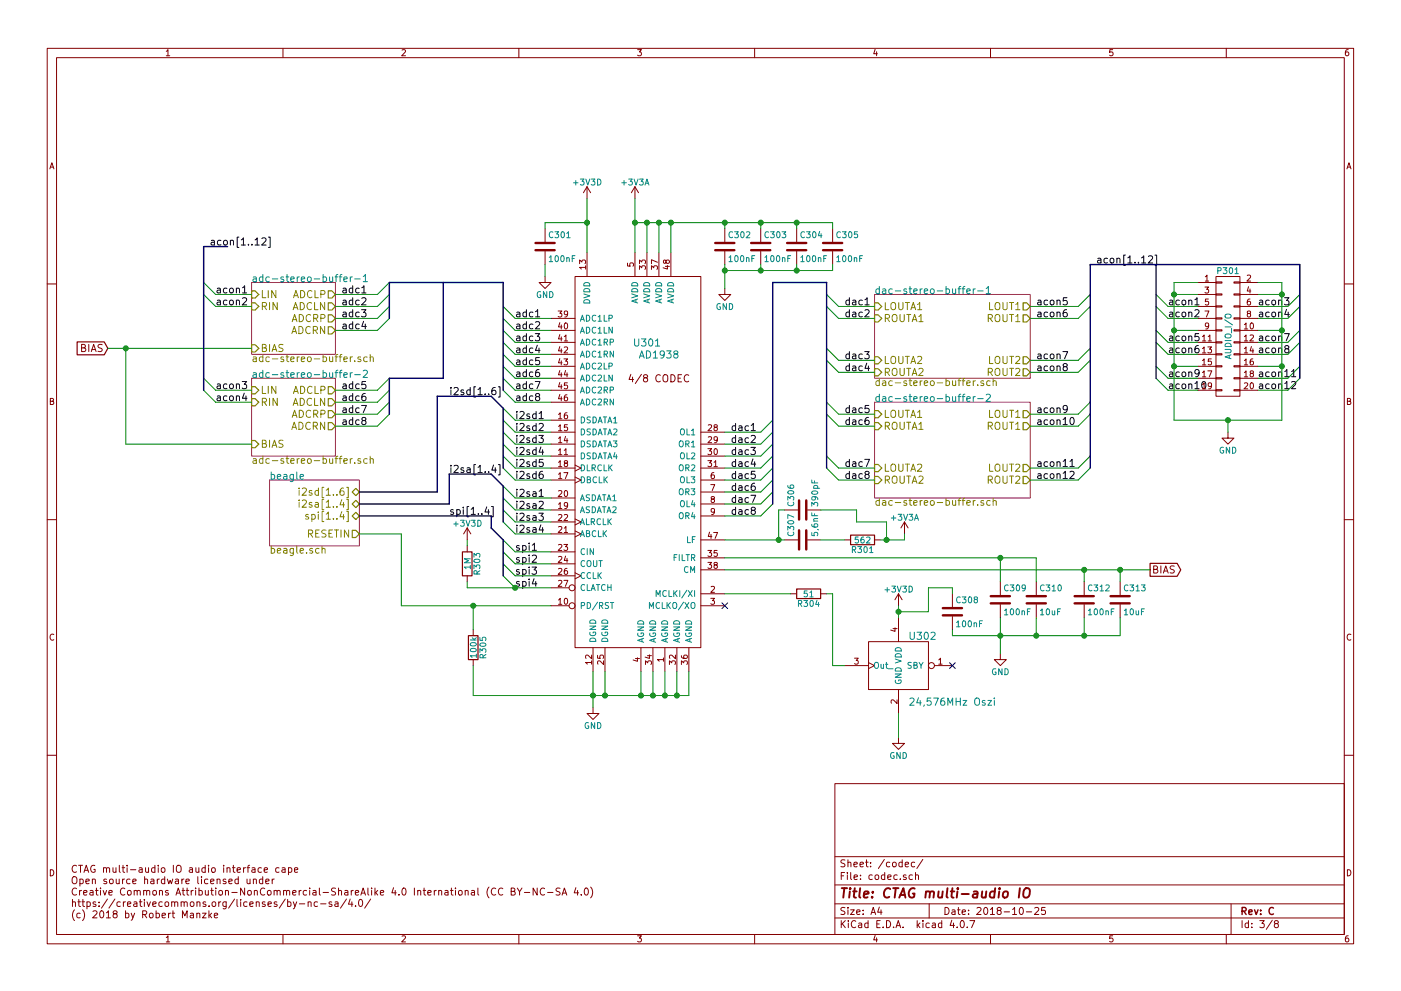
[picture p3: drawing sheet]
<svg xmlns="http://www.w3.org/2000/svg" width="297mm" height="210mm" viewBox="0 0 297 210" stroke-linecap="round" stroke-linejoin="round" font-family="sans-serif">
<g fill="none" stroke="#840000" stroke-width=".21">
<path d="M10 10.3h277v189.9h-277zM12 12.2h273v186.1h-273zM35.3 10.9l.3-.4v1.3M35.3 11.8h.7M60 10.3v1.9M85.2 10.6l.5-.1 .3 .4-.8 .9h.8M110 10.3v1.9M135.2 10.5h.8l-.4 .5 .3 .1 .1 .2-.1 .4-.2 .1-.5-.1M160 10.3v1.9M185.5 10.5l-.3 .9h.8M185.9 11v.8M210 10.3v1.9"/>
<path d="M235.9 10.5h-.6v.6h.6l.1 .5-.3 .2-.4-.1M260 10.3v1.9M285.9 10.5l-.4 .1-.2 .2-.1 .8 .3 .2 .4-.1 .1-.4-.1-.2-.4-.1-.3 .3M10.6 35.8l.4-1.3 .4 1.3M10.7 35.5h.6M124.5 39.6v2.6M124.5 39.6l-.8 1.3M124.5 39.6l.7 1.3M134.6 39.6l-.7 1.3M134.6 39.6v2.6M134.6 39.6l.8 1.3M285.6 35.8l.4-1.3 .4 1.3"/>
<path d="M285.7 35.5h.6M115.6 58.7v1.2h1.2l-1.2 1.3-1.3-1.3h1.3M115.6 48.5v2.8M115.6 53.3v2.8M121.9 58.7h26.7v78.7h-26.7zM122.9 56v-.8l.5 .4 .1-.4h.5l.2 .2-.2 .6M124.2 56.7h-1.3l.3 .4M124.2 56.4v.7M124.5 53.6v5.1M133 55.8v.6l.6 .1v-.7h.6l.1 .2-.1 .5M134.6 53.6v5.1M135.6 57.2v-.8l.5 .4 .1-.4h.5l.2 .2-.2 .6"/>
<path d="M135.6 56v-.8l.5 .4 .1-.4h.5l.2 .2-.2 .6M137.2 53.6v5.1M138.1 57.2v-.8l.5 .4 .1-.4h.6l.1 .2-.1 .6M139.4 55.6l-1.3-.5v.9M139.7 53.6v5.1M141.1 56.5h.8M141.2 55.4l.3-.2h.3l.1 .2v.4l-.4 .1-.3-.1-.1-.6h-.3l-.1 .6 .3 .1 .2-.3M141.5 56.3v.8l-.9-.3M142.2 53.6v5.1M153.7 48.5v2.8M153.7 53.3v2.8M161.3 48.5v2.8"/>
<path d="M161.3 53.3v2.8M168.9 48.5v2.8M168.9 53.3v2.8M176.5 48.5v2.8M176.5 53.3v2.8M254 59.9h3.8M255.5 58.7l.4-.3v1.2M255.5 59.6h.8M257.8 59.8h1.3v.3h-1.3zM257.8 58.7h5.1v25.4h-5.1zM261.6 59.8h1.3v.3h-1.3zM262.9 59.9h3.8"/>
<path d="M264.4 58.5l.5-.1 .3 .3-.8 .9h.8M10 60.2h2M17.3 73.8l.7-.1 .1-.2-.1-.3-.7-.1v1.5h.6l.2-.2 .1-.3-.4-.3M18.8 73.1v1.5M19.4 74.6l.5-1.5 .5 1.5M19.5 74.2h.7M21.7 73.1h-.6l-.3 .3 .1 .3 .7 .3v.4l-.2 .2-.6-.1M116.8 70.1h5.1M116.8 72.6h5.1M116.8 75.2h5.1M116.8 77.7h5.1M116.8 67.6h5.1"/>
<path d="M118.3 66h.8l-.4 .5 .4 .1v.5l-.2 .2-.6-.2M118.7 68.4l-.3 1h.8M118.7 71l-.3 .9h.8M118.7 73.5l-.3 .9h.8M118.7 76.1l-.3 .9h.8M118.7 78.6l-.3 .9h.8M119 68.9v.9M119 71.5v.8M119 74v.9M119 76.5v.9M119 79.1v.9M119.6 76.1h.7l-.4 .5 .4 .1v.6l-.2 .1-.5-.1"/>
<path d="M119.6 71.4l.4-.3v1.2M119.6 73.7l.5-.1 .2 .4-.7 .9h.7M119.6 72.3h.7M119.7 68.6l.2-.1a.67 .67 0 0 1 .5 .7 .67 .67 0 0 1-.5 .6l-.3-.5zM119.9 78.6l-.3 .9h.8M120.2 79.1v.9M120.3 66.5l-.2 .3-.4-.1v-.6l.4-.1 .2 .2v.7l-.3 .4h-.3M133.8 79.4l-.4 1.1h.9M136 79.4l-1.3 2M140 79.6a.72 .72 0 0 0-1 .5 .72 .72 0 0 0 .7 .9l.3-.1M140.8 79.6a.5 .5 0 0 1 .5-.1 .5 .5 0 0 1 .3 .5l-.1 .8-.3 .2a.53 .53 0 0 1-.6-.5v-.5zM142.2 79.5a.77 .77 0 0 1 .9 .8 .77 .77 0 0 1-.9 .7z"/>
<path d="M144.5 79.5h-.7v1.5h.7M146 79.6a.72 .72 0 0 0-1 .5 .72 .72 0 0 0 .7 .9l.3-.1M153.7 61.2v1.3h1.2l-1.2 1.2-1.3-1.2h1.3M254 70.1h3.8M254 72.6h3.8M254 75.2h3.8M254 77.7h3.8M254 67.6h3.8M254 62.5h3.8M254 65h3.8M254.9 71.4l.4-.3v1.2M254.9 74l.4-.4v1.3"/>
<path d="M254.9 76.5l.4-.4v1.3M254.9 79l.4-.3v1.3M254.9 72.3h.8M254.9 74.9h.8M254.9 77.4h.8M254.9 80h.8M255.5 60.9h.8l-.5 .5 .4 .1v.5l-.2 .2-.5-.2M255.5 66h.8l-.5 1.3M256.1 73.6h.8l-.5 .5 .4 .1v.5l-.2 .2-.5-.2M256.1 78.7h.8l-.5 1.3M256.2 71.4l.3-.3v1.2M256.2 72.3h.7"/>
<path d="M256.2 63.4h-.6l-.1 .6h.7v.6l-.2 .1-.5-.1M256.3 69.1l-.3 .2-.3-.1-.1-.6 .4-.1 .3 .3-.1 .7-.3 .3h-.2M256.8 76.1h-.6v.6h.6v.6l-.2 .1-.4-.1M257.8 77.6h1.3v.2h-1.3zM257.8 75.1h1.3v.2h-1.3zM257.8 72.5h1.3v.3h-1.3zM257.8 70h1.3v.2h-1.3zM257.8 67.4h1.3v.3h-1.3zM257.8 64.9h1.3v.2h-1.3zM257.8 62.4h1.3v.2h-1.3zM261.6 77.6h1.3v.2h-1.3zM261.6 75.1h1.3v.2h-1.3z"/>
<path d="M261.6 72.5h1.3v.3h-1.3zM261.6 70h1.3v.2h-1.3zM261.6 67.4h1.3v.3h-1.3zM261.6 64.9h1.3v.2h-1.3zM261.6 62.4h1.3v.2h-1.3zM262.9 70.1h3.8M262.9 72.6h3.8M262.9 75.2h3.8M262.9 77.7h3.8M262.9 67.6h3.8M262.9 62.5h3.8M262.9 65h3.8"/>
<path d="M263.8 68.9l.4-.4v1.3M263.8 71.4l.4-.3v1.2M263.8 74l.4-.4v1.3M263.8 76.5l.4-.4v1.3M263.8 79l.4-.3v1.3M263.8 72.3h.7M263.8 69.8h.7M263.8 74.9h.7M263.8 77.4h.7M263.8 80h.7M264.7 66.5l-.3-.2 .1-.2h.6v.3l-.6 .2-.1 .2 .1 .3 .2 .2h.2l.3-.3-.1-.4-.2-.1M264.7 60.8l-.3 .9h.8"/>
<path d="M265 63.4l-.3 .1-.2 .2-.1 .8 .3 .2 .4-.1-.1-.6-.3-.1-.3 .3M265 61.3v.9M265 71.2l.5-.1 .3 .3-.8 .9h.8M265.2 68.6l.1-.1a.67 .67 0 0 1 .5 .7 .67 .67 0 0 1-.5 .6l-.3-.5zM265.3 79.2l-.3-.2 .2-.3 .5 .1v.3l-.5 .2-.2 .2 .1 .3 .2 .2h.2l.3-.3-.1-.4-.2-.1M265.3 73.5l-.3 .9h.8M265.6 76.1l-.3 .1-.2 .2-.1 .8 .3 .2 .4-.1-.1-.6-.3-.1-.3 .3M265.6 74v.9M285 60.2h2M10.7 85.1h.5l.1-.5-.6-.1v1.3h.5l.2-.4-.3-.3M116.8 80.3h5.1M116.8 96.8h5.1"/>
<path d="M116.8 99.3h5.1M116.8 94.2h5.1M116.8 91.7h5.1M116.8 82.8h5.1M116.8 89.1h5.1M116.8 85.3h5.1M118.4 95.5l.4-.3v1.3M118.4 93l.4-.3v1.2M118.4 90.5l.4-.4v1.3M118.4 87.9l.4-.3v1.2M118.4 98.1l.4-.4v1.3M118.4 96.5h.7"/>
<path d="M118.4 99h.7M118.4 93.9h.7M118.4 91.4h.7M118.4 88.8h.7M118.7 81.1l-.3 1h.8M118.7 83.7l-.3 .9h.8M119 81.6v.9M119 84.2v.8M119.6 95.5l.4-.3v1.3M119.6 96.5h.7M119.9 98.3l-.3-.3 .1-.2h.6v.3l-.6 .2-.1 .2 .1 .4 .2 .1h.2l.2-.3v-.3l-.2-.1M119.9 92.6l-.3 .9h.8"/>
<path d="M120.2 87.6h-.3l-.2 .3-.1 .7 .3 .2 .4-.1-.1-.6h-.3l-.3 .2M120.2 83.8h-.3l-.2 .3-.1 .7 .3 .2 .4-.1-.1-.6-.3-.1-.3 .3M120.2 93.1v.8M120.3 90.1h-.6l-.1 .6h.7v.6l-.2 .1-.5-.1M120.3 81.2h-.6l-.1 .6h.7v.6l-.2 .1-.5-.1M121.9 98.7l1.3 .6-1.3 .6M134.1 80v1M136.7 80.2l-.3-.3 .1-.3 .2-.1 .5 .1 .1 .2-.1 .2-.6 .2-.2 .2v.3l.3 .3h.3l.3-.3v-.3l-.3-.2M143.8 80.2h.5M148.6 96.8h5.1M148.6 99.3h5.1M148.6 94.2h5.1"/>
<path d="M148.6 91.7h5.1M150.1 95.2h.8l-.5 .5 .4 .1v.5l-.2 .2-.5-.2M150.1 97.7h.8l-.5 .5 .4 .1v.6l-.2 .1-.5-.1M150.2 90.2l.4-.1 .3 .4-.8 .9h.8M150.2 92.8l.4-.1 .3 .3-.8 .9h.8M151.4 98.1l.3-.4v1.3M151.4 99h.7M151.5 95.3l.2-.1a.67 .67 0 0 1 .4 .6 .67 .67 0 0 1-.4 .7l-.3-.5zM151.6 90.6l-.2-.2v-.2h.6v.3l-.5 .2-.1 .2v.4l.2 .1h.3l.2-.3-.1-.3-.1-.2M152.1 93.2l-.2 .2h-.4l-.1-.6 .5-.1 .2 .2-.1 .7-.3 .3h-.2M254 80.3h3.8M254 82.8h3.8"/>
<path d="M254.9 81.6l.4-.4v1.3M254.9 82.5h.8M256.9 81.8l-.3 .2-.3-.1-.1-.6 .4-.1 .3 .3-.1 .7-.3 .3h-.2M257.8 82.7h1.3v.2h-1.3zM257.8 80.1h1.3v.3h-1.3zM260.3 91.7v1.3h1.3l-1.3 1.2-1.2-1.2h1.2M261.6 82.7h1.3v.2h-1.3zM261.6 80.1h1.3v.3h-1.3zM262.9 80.3h3.8M262.9 82.8h3.8M263.8 81.3l.5-.1 .2 .4-.7 .9h.7M265.2 81.3l.1-.1a.67 .67 0 0 1 .5 .7 .67 .67 0 0 1-.5 .6l-.3-.5z"/>
<path d="M285.7 85.1h.5l.1-.5-.6-.1v1.3h.5l.2-.4-.3-.3M10 110.3h2M99.1 112v2.5M99.1 115.8v1.3M99.1 112l-.8 1.3M99.1 112l.7 1.3M116.8 108.2h5.1M116.8 101.8h5.1M116.8 105.7h5.1M116.8 113.3h5.1M116.8 110.7h5.1M116.8 117.1h5.1"/>
<path d="M116.8 119.6h5.1M118.4 104.2l.5-.1 .2 .3-.8 1h.8M118.4 111.8l.5-.1 .2 .4-.8 .9h.8M118.4 109.3l.5-.1 .2 .3-.8 .9h.8M118.4 115.6l.5-.1 .2 .4-.8 .9h.8M118.4 118.2l.5-.1 .2 .3-.8 .9h.8M118.4 100.6l.4-.3v1.2M118.4 107l.4-.4v1.3M118.4 101.5h.7M118.4 107.9h.7M119.6 115.5h.7l-.4 .5 .4 .1v.6l-.2 .1-.5-.1M119.6 100.3h.8l-.5 1.2"/>
<path d="M119.6 112.1l.4-.4v1.3M119.6 109.3l.5-.1 .2 .3-.7 .9h.7M119.6 113h.7M119.7 104.2l.2-.1a.67 .67 0 0 1 .5 .6 .67 .67 0 0 1-.5 .7l-.3-.5zM119.9 118l-.3 .9h.8M120.2 118.5v.8M120.3 107.2l-.2 .2-.4-.1v-.6l.4-.1 .2 .3v.7l-.3 .3h-.3M121.9 112.6l1.3 .7-1.3 .6M121.9 110.1l1.3 .6-1.3 .7M121.9 101.2l1.3 .6-1.3 .7M148.6 114.5h5.1M148.6 101.8h5.1"/>
<path d="M148.6 104.4h5.1M148.6 106.9h5.1M148.6 109.5h5.1M148.6 118.4h5.1M150.1 116.8h.8l-.5 .5 .4 .1v.5l-.2 .2-.5-.2M150.1 119.3h.8l-.5 .5 .4 .1v.6l-.2 .1-.5-.1M150.4 112.9l-.2 .9h.7M150.7 102.8h.8l-.5 1.3M150.7 113.4v.8M151 105.9l-.2-.2v-.2h.6v.3l-.5 .1-.1 .2v.4l.2 .1h.3l.2-.2-.1-.4-.1-.1M151.3 113h.8l-.5 1.2M151.4 100.3h-.4l-.2 .3v.7l.2 .2 .4-.1v-.6h-.4l-.2 .2"/>
<path d="M151.5 108.4l-.2 .3-.4-.1-.1-.6 .5-.1 .2 .2-.1 .8-.3 .3h-.2M151.6 119.9l-.2-.3v-.2h.6v.3l-.5 .2-.1 .2v.4l.2 .1h.3l.2-.3-.1-.3-.1-.1M152 116.8h-.6v.6h.6v.5l-.1 .2-.5-.2M166.4 108.2h2.8M166.4 114.5h2.8M171.2 108.2h2.8M171.2 114.5h2.8M179.1 114.5h1.2M185.4 114.5h1.3M191.8 110.7l-.8 1.3M191.8 110.7v2.6M191.8 110.7l.7 1.3"/>
<path d="M285 110.3h2M11.4 134.6a.58 .58 0 0 0-.8 .6 .58 .58 0 0 0 .8 .5M99.1 122.2v1.2M100.3 133.6v1.3M100.3 139.9v1.3M116.8 128.5h3.8M116.8 122.2h5.1M116.8 124.7h3.8M118.4 127.3l.4-.4v1.3M118.4 120.7l.5-.1 .2 .3-.8 1h.8M118.4 123.2l.5-.1 .2 .4-.8 .9h.8M118.4 128.2h.7"/>
<path d="M119.6 123.1h.8l-.5 1.3M119.7 127l.2-.1a.67 .67 0 0 1 .5 .7 .67 .67 0 0 1-.5 .6l-.3-.5zM120.2 120.6h-.3l-.2 .3-.1 .7 .3 .3 .4-.2-.1-.6h-.3l-.3 .2M121.9 121.5l1.3 .7-1.3 .6M125.4 139v.8l-.9-.8-.3 .2 .1 .5M125.7 137.4v5.1M126.7 139v.6l.6 .1v-.7h.5l.2 .2-.2 .5M128.3 137.4v5.1M134.7 139.7h.9M135.2 139.5v.8l-1-.3M135.9 137.4v5.1M137.3 139.1h.8"/>
<path d="M137.7 138.9v.8l-.9-.3M138.4 137.4v5.1M140.7 139.9h-1.3l.4 .4M140.7 139.6v.7M141 137.4v5.1M143.2 139v.8l-.9-.8-.4 .2 .1 .5M143.5 137.4v5.1M144.5 139.1v.4l.3 .1 .7 .1 .2-.2-.1-.5-.6 .1v.4l.2 .2M146 137.4v5.1M148.6 126h5.1M148.6 128.5h5.1M148.6 120.9h5.1"/>
<path d="M150.7 126.9h.8l-.4 .5 .3 .1v.6l-.1 .1-.6-.1M150.8 124.5l.5-.1 .2 .4-.8 .9h.8M167.6 126h1.3M174 126h1.3M181.2 139.6h.8l-.5 .5 .4 .1v.6l-.2 .1-.5-.1M184.1 136.1h12.7v10.2h-12.7zM189.3 133.4h.9M189.8 133.2v.8l-1-.3M190.5 126v2.5M190.5 131.1v5M190.5 126l-.8 1.2M190.5 126l.8 1.2"/>
<path d="M199 140l.4-.4v1.3M201.9 126v2.8M201.9 130.8v2.8M212.1 138.7v1.2h1.3l-1.3 1.3-1.3-1.3h1.3M212.1 123.4v2.8M212.1 128.3v2.8M219.7 123.4v2.8M219.7 128.3v2.8M229.9 123.4v2.8M229.9 128.3v2.8M237.5 123.4v2.8M237.5 128.3v2.8"/>
<path d="M244.6 120.8l.7-.1 .1-.2-.1-.3-.7-.1v1.5h.6l.3-.3v-.2l-.4-.3M246.1 120.1v1.5M246.7 121.6l.5-1.5 .5 1.5M246.8 121.2h.7M249 120.1h-.6l-.2 .1v.4l.6 .3 .2 .4-.3 .3-.6-.1M286.4 134.6a.58 .58 0 0 0-.8 .6 .58 .58 0 0 0 .8 .5M125.4 140.6h-1.2l.3 .3M125.4 140.2v.7M125.7 150.1v1.3h1.3l-1.3 1.2-1.2-1.2h1.2M128 140.2v.8l-.9-.8-.4 .2 .1 .5M136.9 141v-.8l.4 .4 .1-.3h.6l.1 .1-.1 .6M141.9 141v-.8l.5 .4 .1-.3h.6l.1 .1-.1 .6"/>
<path d="M144.5 141v-.8l.5 .4 .1-.3h.5l.1 .1-.1 .6M179.1 141.2h5M184.1 140.6l1.3 .6-1.3 .7M190.2 148.5v.8l-.9-.8-.4 .2 .1 .5M190.5 156.5v1.2h1.3l-1.3 1.3-1.3-1.3h1.3M190.5 146.3v5.1M198.1 141.2h3.8M199 140.9h.7M10 160.2h2M177 166.3h108v32h-108zM285 160.2h2M10.7 184.5a.65 .65 0 0 1 .7 .7 .65 .65 0 0 1-.7 .6z"/>
<path d="M15.4 186.2l.2-.2a.53 .53 0 0 1 .7 .5v.5a.51 .51 0 0 1-.8 .4 1.05 1.05 0 0 1-.1-1.2zM15.4 191.5l.2-.2 .4 .1v.9M15.4 190.8v1.5M15.8 193a1.71 1.71 0 0 0 0 2.3M16.2 183.7a.71 .71 0 0 0-1 .5 .71 .71 0 0 0 .8 .9l.2-.1M16.2 188.6a.71 .71 0 0 0-1 .5 .71 .71 0 0 0 .8 .8l.2-.1M16.5 191.3h.6M16.7 183.6h.8M16.7 190.8v1.3l.4 .2M16.9 188.9v1M16.9 186.6l.5-.1 .3 .3-.2 .6h-.6M16.9 186.5v1.5"/>
<path d="M17 193.8l-.4-.1-.3 .3 .1 .6 .2 .1h.4M17.1 183.6v1.5M17.3 188.9l-.4 .3M17.4 191.3h.5M17.5 193a1.71 1.71 0 0 1 0 2.3M17.6 190.8v1.3l.3 .2M17.7 189.4l.7-.1v-.3l-.4-.1-.3 .2 .1 .7h.6M17.8 185.1l.5-1.5 .5 1.5M17.9 184.7h.7M18.2 187l.7-.1v-.3l-.5-.1-.2 .2 .1 .7h.6M18.4 191.4l.5-.1 .3 .3-.2 .6h-.6M18.4 191.3v1.5"/>
<path d="M19.1 189h.6v.9M19.6 186.6l.2-.1 .4 .1v.9M19.6 186.5v1M19.7 193.4l.6-.2 .3 .5-1 1h1M19.7 189.3l-.7 .3 .3 .3 .4-.1M20.1 183.7a.69 .69 0 0 0-.9 .7 .69 .69 0 0 0 1 .6v-.6h-.3M20.2 188.9h.6M20.3 191.4l-.4-.1-.2 .2 .1 .3 .5 .1v.3h-.6M20.4 188.4v1.3l.4 .2M21 192.2v.1M21 191.4v.1M21.3 188.4v.2"/>
<path d="M21.3 188.9v1M21.4 193.3l.1-.1a.8 .8 0 0 1 .5 .8 .8 .8 0 0 1-.5 .7 .97 .97 0 0 1-.1-1.4zM21.9 188.9l.3 1 .4-1M21.9 184.2l.2-.1 .4 .1 .1 .9M21.9 184.1v1M22.6 193.7l.4-.5v1.5M22.6 194.7h.8M22.6 184.3l.2-.2 .4 .1v.9M22.6 186.6l-.4-.1-.2 .2 .1 .2 .5 .2v.3h-.6M22.8 190.7l-1.3 2M23.1 189.4l.7-.1-.1-.3-.4-.1-.2 .2 .1 .7h.5M23.3 186.6l.2-.1 .4 .1 .1 .6-.1 .2-.4 .1-.2-.1z"/>
<path d="M24 184.1v.9l.4 .1 .2-.1M24.3 193.9l-.3-.3 .1-.2 .2-.2 .4 .1 .1 .2v.2l-.5 .2-.3 .3v.3l.3 .2h.3l.2-.2v-.3l-.2-.3M24.4 190.7l-1.3 2M24.6 184.1v1M24.6 186.5l.1 .9 .4 .1 .2-.1M25.3 186.5v1M25.3 183.6v1.3l.2 .2M25.5 191.4l-.4-.1-.3 .3 .1 .6 .2 .1 .4-.1M25.9 184.1h.5M26 186.5v1M26.1 183.6v1.3l.3 .2M26.2 191.3v1"/>
<path d="M26.4 186.5l-.4 .3M26.5 188.6a.71 .71 0 0 0-1 .5 .71 .71 0 0 0 .7 .8l.3-.1M26.6 191.3l-.4 .3M26.6 193.8l.5-.1 .2 .3-.1 .7h-.6M26.6 193.2v1.5M26.9 183.6v.1M26.9 184.1v1M27 191.8l.7-.1v-.3l-.4-.1-.3 .2 .1 .7h.6M27.1 189l.2-.1 .4 .1 .1 .6-.1 .2-.4 .1-.2-.1zM27.6 186.6l-.5-.1-.3 .3 .1 .6 .2 .1 .5-.1M27.7 184.5h1.1M27.8 193.7l.4 1"/>
<path d="M28.1 187l.8-.1-.1-.3-.4-.1-.3 .2 .1 .7h.6M28.4 191.4h.6v.9M28.4 189l.3-.1 .3 .1 .1 .9M28.4 188.9v1M28.5 193.7l-.5 1.4-.2 .1M29 191.7l-.7 .3 .2 .3 .5-.1M29.1 189.1l.2-.2 .4 .1v.9M29.5 184.2h.6v.9M29.5 191.3h.6M29.7 190.8v1.3l.4 .2M30.1 184.4l-.7 .3 .3 .4 .4-.1M30.3 194l.7-.1 .1-.2-.1-.3-.2-.2h-.5v1.5"/>
<path d="M30.5 189l.2-.1 .3 .1 .1 .9M30.5 188.9v1M30.6 190.8v.2M30.6 191.3v1M30.6 194l.5 .7M30.7 186.6l.2-.1 .3 .1 .1 .9M30.7 186v1.5M30.9 184.1v.9l.4 .1 .2-.1M31.1 189.1l.2-.2 .4 .1v.9M31.2 191.3l.3 1 .4-1M31.5 184.1v1M31.7 193.9l.3-.2 .4 .2 .1 .6-.2 .2h-.3l-.3-.1z"/>
<path d="M32 186.6h.6v.9M32.4 191.8l.7-.1-.1-.3-.4-.1-.2 .2 .1 .7h.5M32.5 189l.2-.1 .4 .1 .1 .6-.2 .2-.3 .1-.2-.1zM32.6 186.9l-.7 .2 .3 .4 .4-.1M32.8 184.2l-.4-.1-.3 .3 .1 .6 .2 .1 .4-.1M32.8 183.6v1.5M33.1 193.8l.4-.1 .3 .3-.1 .7h-.6M33.1 193.2v1.5M33.4 186.5v1M33.6 183.6v.1M33.6 184.1v1M33.8 186.5l-.4 .3"/>
<path d="M33.8 189l.2-.1 .4 .1v.9M33.8 188.9v1M34.3 184.2l.2-.1 .4 .1 .1 .6-.2 .2-.3 .1-.2-.1zM34.4 194.3l.7-.2-.1-.3-.4-.1-.2 .2v.8h.6M34.4 191.4l-.4-.1-.3 .3 .1 .6 .2 .1 .4-.1M34.9 186.6l-.4-.1-.3 .3 .1 .6 .2 .1 .4-.1M34.9 186v1.5M35.1 191.5l.2-.2 .4 .2 .1 .5-.2 .2-.3 .1-.2-.1zM35.3 198.9l.3-.4v1.3M35.3 199.8h.7M35.5 186.5l.3 1 .3-.7 .2 .7 .3-1M35.7 189l-.4-.1-.2 .2 .1 .3 .5 .1v.3h-.6"/>
<path d="M35.7 193.7v1M36.2 193.7l-.5 .3M36.4 191.5l.2-.2 .4 .1v.9M36.4 191.3v1M36.5 193.7h.5M36.7 193.2v1.3l.3 .2M36.8 183.6v1.5M37 191.5l.3-.2 .3 .1 .1 .9M37.2 186.6h.6v.9M37.3 189.9l.5-1.5 .5 1.5M37.4 189.5h.8M37.5 183.8l.2-.2a.53 .53 0 0 1 .7 .5v.5a.51 .51 0 0 1-.8 .4 1.05 1.05 0 0 1-.1-1.2z"/>
<path d="M37.8 186.9l-.7 .2 .3 .4 .4-.1M38.4 191.5l.2-.2 .4 .1v.9M38.4 191.3v1M38.6 186.5v1M38.6 188.9h.6M38.7 194.7v-1.5l.5 1.1 .5-1.1v1.5M38.8 188.4v1.3l.4 .2M39 186.5l-.4 .3M39 191.5l.3-.2 .3 .1 .1 .9M39.4 187l.7-.1v-.3l-.5-.1-.2 .2 .1 .7h.6M39.5 188.9h.5M39.7 188.4v1.3l.3 .2"/>
<path d="M40.2 184.2h.6v.9M40.4 193.8h.6v.9M40.4 191.5l.2-.2 .4 .2 .1 .5-.1 .2-.4 .1-.2-.1zM40.5 188.9v1M40.8 184.4l-.7 .3 .2 .4 .5-.1M41 188.9l-.5 .3M41 194.1l-.7 .3 .2 .3h.5M41.5 188.4v.2M41.5 188.9v1M41.5 184.1l.1 .9 .4 .1 .2-.1M41.7 193.9l.2-.2 .4 .1 .1 .9M41.7 193.7v1"/>
<path d="M41.8 191.5l.2-.2 .3 .1 .1 .9M41.8 191.3v1M41.9 186v1.3l.2 .2M42.2 184.1v1M42.2 189l.4-.1 .3 .3-.1 .6h-.6M42.2 188.4v1.5M42.7 186v.2M42.7 186.5v1M42.9 193.7h.8l-.8 1h.8M43.5 184.2l-.4-.1-.3 .3 .1 .6 .2 .1 .4-.1M43.5 183.6v1.5M43.5 188.9l.1 .9 .4 .1 .2-.1"/>
<path d="M43.6 191.4l-.3-.1-.3 .2 .1 .3 .5 .1v.3h-.6M44.1 186.6l-.5-.1-.2 .3v.6l.2 .1 .5-.1M44.2 188.9v1M44.2 183.6v.1M44.2 184.1v1M44.3 193.2v1.5M44.3 192.2v.1M44.4 194.2l.5 .5M44.7 187l.7-.1-.1-.3-.4-.1-.2 .2v.7h.6M44.7 188.9h.5M44.9 188.4v1.3l.3 .2M44.9 193.7l-.6 .6"/>
<path d="M44.9 184.2l.2-.1 .5 .1v.6l-.1 .2-.4 .1-.2-.1zM45 191.5l.2-.2 .5 .2v.5l-.1 .2-.4 .1-.2-.1zM45.4 194.3l.8-.2-.1-.3-.4-.1-.3 .2 .1 .8h.6M45.7 188.4v.2M45.7 188.9v1M46 186.6l.2-.1 .4 .1 .1 .9M46 186.5v1M46.4 191.3v1M46.5 189l.2-.1 .4 .1 .1 .6-.2 .2-.3 .1-.2-.1zM46.8 191.3l-.4 .3M47.4 183.6v.1M47.4 184.1v1"/>
<path d="M47.8 189l.2-.1 .4 .1v.9M47.8 188.9v1M47.9 186.6l-.4-.1-.2 .2 .1 .2 .5 .2v.3h-.6M48 191.3l-.1 1.4-.2 .1h-.4M48 191.4l-.5-.1-.3 .3 .1 .6 .2 .1 .5-.1M48.1 184.2l.2-.1 .4 .1 .1 .9M48.1 184.1v1M48.5 187l.7-.1v-.3l-.5-.1-.2 .2 .1 .7h.6M49.1 189.4h1.2M49.3 184.1h.5M49.5 183.6v1.3l.3 .2M49.7 190.7l-1.2 2"/>
<path d="M50.2 190.8v1.3l.2 .2M50.3 184.6l.7-.2-.1-.2-.4-.1-.2 .2v.7h.6M50.5 186.6l-.4-.1-.3 .3 .1 .6 .2 .1 .4-.1M50.5 186v1.5M51 190.8v.2M51 191.3v1M51.6 184.1v1M51.9 188.4v1.5l-.9-1.5v1.5M52.1 184.1l-.5 .3M52.4 186.5l.1 .9 .3 .1 .2-.1M52.4 191.4l-.5-.1-.2 .3v.6l.2 .1 .5-.1M52.4 184.1h.5"/>
<path d="M52.6 189l.2-.1 .4 .1 .1 .6-.1 .2-.4 .1-.2-.1zM52.9 183.6l-.3 .2v1.3M53 191.8l.7-.1-.1-.3-.4-.1-.2 .2v.7h.6M53 186.5v1M53.4 184.2h.6l.1 .9M53.7 186.6l.2-.1 .4 .1 .1 .9M53.7 186.5v1M53.9 189l.2-.1 .4 .1 .1 .9M53.9 188.9v1M54.1 184.4l-.7 .3 .2 .4 .5-.1M54.3 191.5l.2-.2 .4 .1 .1 .9M54.3 191.3v1"/>
<path d="M55.4 184.2l-.4-.1-.3 .3 .1 .6 .2 .1 .4-.1M55.7 186.6l-.4-.1-.3 .3 .1 .6 .2 .1 .4-.1M55.7 186v1.5M56 184.6l.7-.2v-.2l-.5-.1-.2 .2 .1 .7h.6M56.1 188.6a.71 .71 0 0 0-1 .5 .71 .71 0 0 0 .8 .8l.2-.1M56.2 191.4l-.4-.1-.2 .2 .1 .3 .5 .1v.3h-.6M56.3 187l.7-.1v-.3l-.4-.1-.3 .2 .1 .7h.6M56.8 189l.2-.1 .4 .1 .1 .6-.1 .2-.4 .1-.2-.1zM56.8 191.8l.7-.1v-.3l-.5-.1-.2 .2 .1 .7h.6M57.7 186.5v1M58.1 189l.2-.1 .4 .1 .1 .9M58.1 188.9v1"/>
<path d="M58.1 186.5l-.4 .3M58.7 191.4l-.4-.1-.2 .2 .1 .3 .5 .1v.3h-.6M58.8 189.1l.2-.2 .3 .1 .1 .9M59.2 184.2l-.5-.1-.3 .3 .1 .6 .2 .1 .5-.1M59.8 184.2h.6l.1 .9M60 198.3v1.9M60.1 189l.2-.1 .4 .1 .1 .9M60.1 188.9v1M60.5 184.4l-.8 .3 .3 .4 .5-.1M60.5 190.7l-1.3 2M60.8 189.1l.2-.2 .3 .1 .1 .9M61 191.4l.4-.1 .3 .3-.1 .6h-.6"/>
<path d="M61 190.8v1.5M61.2 184.2l.4-.1 .3 .3-.2 .6h-.5M61.2 184.1v1.5M62.1 189.4l.7-.1-.1-.3-.4-.1-.2 .2v.7h.6M62.2 191.3l.3 1M62.4 184.6l.7-.2v-.2l-.4-.1-.3 .2 .1 .7h.6M62.9 191.3l-.5 1.4-.2 .1M63.4 188.9v1M63.5 191.8h1.1M63.9 188.9l-.5 .3M65 189l-.4-.1-.3 .3 .1 .6 .2 .1 .4-.1M65.3 191.5l.2-.2 .4 .1 .1 .9"/>
<path d="M65.3 191.3v1M65.7 188.4v.2M65.7 188.9v1M66.4 189h.6v.9M67 189.3l-.7 .3 .2 .3 .5-.1M67.3 191.4l-.4-.1-.3 .3 .1 .6 .2 .1 .4-.1M67.7 188.4v1.3l.2 .2M68 191.8h1.1M68.5 189.4h1.1M70.3 191.4l-.3-.1-.3 .2 .1 .3 .5 .1v.3h-.6M71 191.4h.6l.1 .9M71.1 188.5l-.5-.1-.3 .3 .1 .3 .7 .4v.4l-.2 .1-.6-.1"/>
<path d="M71.7 191.7l-.7 .3 .2 .3 .5-.1M71.8 189l.2-.1 .4 .1v.9M71.8 188.4v1.5M73.1 189h.6l.1 .9M73.5 190.7l-1.3 2M73.8 189.3l-.7 .3 .2 .3 .5-.1M74.2 190.7l-.3 1.1h.9M74.5 188.9v1M74.6 191.3v1M74.9 188.9l-.4 .3M75.3 189.4l.7-.1v-.3l-.4-.1-.3 .2 .1 .7h.6M75.4 192.2v.1"/>
<path d="M76.2 191l.2-.2a.8 .8 0 0 1 .5 .8 .8 .8 0 0 1-.5 .7l-.4-.5zM76.5 189.9l.5-1.5 .5 1.5M76.6 189.5h.7M78 188.4v1.3l.2 .2M78.6 190.7l-1.3 2M78.8 188.4v.2M78.8 188.9v1M79.5 188.4v1.5M79.7 189.4l.4 .5M80.1 188.9l-.6 .6M80.6 189.4l.8-.1-.1-.3-.4-.1-.3 .2 .1 .7h.6M83.4 188.3l-.3 1.1h.9"/>
<path d="M83.8 188.9v1M84.6 189.8v.1M85.2 198.6l.5-.1 .3 .4-.8 .9h.8M85.4 188.6l.2-.2a.8 .8 0 0 1 .5 .8 .8 .8 0 0 1-.5 .7l-.4-.5zM87.9 188.4v1.5M88.6 189l.2-.1 .4 .1v.9M88.6 188.9v1M89.7 188.9h.6M89.9 188.4v1.3l.4 .2M90.7 189.4l.7-.1v-.3l-.5-.1-.2 .2 .1 .7h.6M92.1 188.9v1M92.5 188.9l-.4 .3"/>
<path d="M93 189l.2-.1 .4 .1v.9M93 188.9v1M94.4 189h.5l.1 .9M95 189.3l-.7 .3 .2 .3 .5-.1M95.5 188.9h.6M95.7 188.4v1.3l.4 .2M96.6 188.4v.2M96.6 188.9v1M97.3 189l.2-.1 .4 .1 .1 .6-.1 .2-.4 .1-.2-.1zM98.6 189l.2-.1 .4 .1 .1 .9M98.6 188.9v1M100 189h.6v.9"/>
<path d="M100.6 189.3l-.7 .3 .2 .3 .5-.1M101.3 188.4v1.3l.2 .2M103.7 188.2a1.71 1.71 0 0 0 0 2.3M105.1 188.6a.71 .71 0 0 0-1 .5 .71 .71 0 0 0 .7 .8l.3-.1M106.6 188.6a.71 .71 0 0 0-1 .5 .71 .71 0 0 0 .7 .8l.3-.1M108.4 189.1l.7-.1v-.4l-.2-.2h-.5v1.5h.6l.2-.1v-.4l-.3-.3M109.7 188.4l.5 .8 .5-.8M110 198.3v1.9M110.2 189.2v.7M111.2 189.4h1.1M113.9 188.4v1.5l-.9-1.5v1.5M115.5 188.6a.71 .71 0 0 0-1 .5 .71 .71 0 0 0 .7 .8l.3-.1"/>
<path d="M116.1 189.4h1.1M118.7 188.5l-.5-.1-.3 .3 .1 .3 .7 .4v.4l-.2 .1-.6-.1M119.2 189.9l.5-1.5 .5 1.5M119.3 189.5h.7M122.1 188.3l-.4 1.1h1M122.5 188.9v1M123.2 189.8v.1M124.1 188.5l.1-.1a.8 .8 0 0 1 .6 .8 .8 .8 0 0 1-.6 .7 .97 .97 0 0 1-.1-1.4zM125.2 188.2a1.71 1.71 0 0 1 0 2.3M135.2 198.5h.8l-.4 .5 .3 .1 .1 .2-.1 .4-.2 .1-.5-.1M160 198.3v1.9M177 194.8h108"/>
<path d="M177 191.8h108M177 187.8h108M177 181.8h108M178.4 195.3v1.5M178.4 185.8h.5M178.6 196l.6 .8M179.1 185.1h-.7v1.5M179.1 192.6l-.5-.1-.3 .3 .1 .3 .7 .4v.4l-.2 .1-.6-.1M179.1 182.5l-.5-.1-.3 .3 .1 .3 .7 .4v.4l-.2 .1-.6-.1M179.2 195.3l-.8 .9M179.7 185.1v.2M179.7 185.6v1"/>
<path d="M179.8 192.5v.2M179.8 183.1l.2-.2 .4 .1v.9M179.8 182.4v1.5M179.8 193v1M179.9 195.3v.2M179.9 195.8v1M180.3 193h.8l-.8 1h.8M180.4 185.1v1.3l.2 .2M181.1 183.4l.7-.1-.1-.3-.4-.1-.2 .2v.7h.6M181.1 186.1l.7-.1-.1-.3-.4-.1-.2 .2 .1 .7h.5M181.4 195.5a.71 .71 0 0 0-1 .5 .71 .71 0 0 0 .8 .8l.2-.1M181.6 193.5l.7-.1v-.3l-.4-.1-.3 .2 .1 .7h.6"/>
<path d="M182.1 195.9h.6v.9M182.3 183.4l.8-.1-.1-.3-.4-.1-.3 .2 .1 .7h.6M182.4 186.5v.1M182.4 185.7v.1M182.7 196.2l-.7 .3 .2 .3 .5-.1M183 193.9v.1M183 193.1v.1M183.5 182.9h.6M183.7 182.4v1.3l.4 .2M184 195.9l-.4-.1-.3 .3 .1 .6 .2 .1 .4-.1M184 195.3v1.5M184.6 183.8v.1"/>
<path d="M184.6 183v.1M184.7 194l.4-1.5 .5 1.5M184.8 193.6h.7M184.9 185.7l-.4-.1-.3 .3 .1 .6 .2 .1 .4-.1M185.5 198.5l-.3 .9h.8M185.6 185.7l.2-.1 .4 .1 .1 .6-.1 .2-.4 .1-.2-.1zM185.9 199v.8M185.9 196h.5M186.4 192.5l-.3 1h.9M186.6 195.3h-.7v1.5h.7M186.8 193v1M187.2 196.7v.1"/>
<path d="M187.5 182.3l-1.3 2M187.6 185.7l-.5-.1-.2 .3v.6l.2 .1 .5-.1M187.6 185.1v1.5M188 195.3a.76 .76 0 0 1 .8 .8 .76 .76 0 0 1-.8 .7zM188.2 186.1l.7-.1v-.3l-.5-.1-.2 .2 .1 .7h.6M188.6 183l-.4-.1-.3 .3 .1 .6 .2 .1 .4-.1M189.3 183.1l.2-.2 .4 .2 .1 .5-.1 .2-.4 .1-.2-.1zM189.5 196.7v.1M190 196.8l.4-1.5 .6 1.5M190.1 196.4h.7M190.2 185.7l-.4-.1-.3 .3 .1 .6 .2 .1 .4-.1M190.9 186.5v.1"/>
<path d="M191.3 183l-.4-.1-.3 .3 .1 .6 .2 .1 .4-.1M191.3 182.4v1.5M191.5 196.7v.1M191.9 183.4l.7-.1v-.3l-.4-.1-.3 .2 .1 .7h.6M192.1 185.7l-.4-.1-.2 .2 .1 .2 .5 .2v.3h-.6M193.4 185.7l-.4-.1-.3 .3 .1 .6 .2 .1 .4-.1M193.9 183l-.4-.1-.3 .3 .1 .6 .2 .1 .4-.1M194.1 185.7l.2-.1 .4 .1v.9M194.1 185.1v1.5M194.5 195.3v1.5M194.6 196.3l.4 .5M195 195.8l-.5 .6"/>
<path d="M195.7 182.3l-1.3 2M195.7 195.3v.2M195.7 195.8v1M197 191.8v3M197 195.9l-.4-.1-.3 .3 .1 .6 .2 .1 .4-.1M197.7 195.9h.6v.9M198.3 196.2l-.7 .3 .2 .3 .5-.1M199.7 195.9l-.5-.1-.2 .3v.6l.2 .1 .5-.1M199.7 195.3v1.5M200.4 192.5a.76 .76 0 0 1 .8 .8 .76 .76 0 0 1-.8 .7zM201.8 195.2l-.4 1.1h1M201.9 193.1h.5l.1 .9"/>
<path d="M202.2 195.8v1M202.5 193.4l-.7 .3 .2 .3 .5-.1M202.9 196.7v.1M203 193h.6M203.2 192.5v1.3l.4 .2M203.8 195.4l.1-.1a.8 .8 0 0 1 .6 .8 .8 .8 0 0 1-.6 .7 .97 .97 0 0 1-.1-1.4zM204 193.5l.7-.1-.1-.3-.4-.1-.2 .2 .1 .7h.5M205.1 196.7v.1M205.4 193.9v.1M205.4 193.1v.1M205.6 195.3h1.1l-.7 1.5M207.1 192.7l.6-.2 .3 .5-.9 1h.9"/>
<path d="M208.7 192.7l.2-.2a.8 .8 0 0 1 .5 .8 .8 .8 0 0 1-.5 .7l-.3-.5zM210 193l.4-.5v1.5M210 194h.8M210 198.3v1.9M211.7 193.2l-.3-.3 .1-.2 .2-.2 .4 .1 .2 .2-.1 .2-.5 .2-.3 .3v.2l.3 .3h.3l.3-.3v-.2l-.3-.3M212.9 193.5h1.1M214.7 193l.4-.5v1.5M214.7 194h.8M216.3 192.7l.2-.2a.8 .8 0 0 1 .5 .8 .8 .8 0 0 1-.5 .7l-.4-.5zM217.6 193.5h1.1M219.4 192.7l.6-.2 .2 .5-.9 1h.9M221.6 192.5h-.7l-.1 .7h.7l.2 .2-.1 .5-.2 .1-.6-.1"/>
<path d="M235.9 198.5h-.6v.7l.6-.1 .1 .5-.3 .2-.4-.1M260 198.3v1.9M261 191.8v6.5M263.3 195.3v1.5M264.7 195.9l-.4-.1-.3 .3 .1 .6 .2 .1 .4-.1M264.7 195.3v1.5M265.4 196.7v.1M265.4 195.9v.1M267.1 195.3h.9l-.5 .6 .5 .1v.7l-.2 .1-.7-.1M269.7 195.2l-1.2 2M270.5 196l-.3-.3 .1-.2 .2-.2 .4 .1 .1 .2v.2l-.5 .2-.3 .3 .1 .4 .2 .1h.3l.2-.3v-.2l-.2-.3M285.7 184.5a.65 .65 0 0 1 .7 .7 .65 .65 0 0 1-.7 .6z"/>
<path d="M285.9 198.5l-.4 .1-.2 .3-.1 .7 .3 .2 .4-.1 .1-.4-.1-.2-.4-.1-.3 .3"/>
<circle cx="121.3" cy="124.7" r=".63"/>
<circle cx="121.3" cy="128.5" r=".63"/>
<circle cx="197.5" cy="141.2" r=".63"/>
</g>
<path d="M263.3 193.3l.8-.1 .1-.2-.1-.3-.2-.2h-.6v1.5M263.7 193.3l.5 .7M264.8 193.5l.7-.1-.1-.3-.4-.1-.2 .2v.7h.6M266 193l.3 1 .4-1M267.3 193.9v.1M267.3 193.1v.1M270 192.7a.71 .71 0 0 0-1 .5 .71 .71 0 0 0 .7 .8l.3-.1" fill="none" stroke="#840000" stroke-width=".3"/>
<g fill="none" stroke="#840000" stroke-width=".41">
<path d="M178.5 188.4h1.1M179 188.4l-.2 2M180.2 189.1l-.2 1.3M180.3 188.4l-.1 .2 .2-.1-.1-.1-.1 .2M180.9 189.1h.7M181.2 188.4l-.2 1.8 .1 .1 .4 .1M182.4 188.4l-.2 1.8 .2 .2M183.2 189.8l.9-.2v-.4l-.6-.1-.3 .3v.9h.7M184.9 190.3v.1M185.1 189.2l-.1 .2-.1-.1 .2-.1-.1 .2M188.7 188.6a.87 .87 0 0 0-1 0 .87 .87 0 0 0-.3 1 .69 .69 0 0 0 .3 .8 .69 .69 0 0 0 .8-.1M189.4 188.4h1.1"/>
<path d="M189.9 188.4l-.2 2M190.7 190.4l.8-2 .5 2M190.9 189.9h.9M193.9 188.5a1.02 1.02 0 0 0-1.2 .7 1.02 1.02 0 0 0 .5 1.2l.6-.1 .1-.7h-.4M196.3 189.3l.3-.2 .5 .1v1.2M196.3 189.1l-.1 1.3M197.2 189.4a.52 .52 0 0 1 .8-.2l-.1 1.2M199 189.1v1.2l.4 .1 .3-.1M199.9 189.1l-.2 1.3M200.9 188.4l-.2 1.8 .2 .2M201.6 189.1h.7M201.9 188.4l-.2 1.8 .1 .1 .4 .1"/>
<path d="M203 189.1l-.2 1.3M203.1 188.4l-.1 .2 .2-.1-.1-.1-.1 .2M203.9 189.7h1.5M206.5 189.2h.7v1.2M207.3 189.6l-.7 .1a.4 .4 0 0 0-.4 .3 .4 .4 0 0 0 .3 .4l.7-.1M208.3 189.1l-.1 1.2 .5 .1 .3-.1M209.1 189.1l-.1 1.3M210.9 189.2l-.2-.1a.67 .67 0 0 0-.8 .4v.8l.3 .1 .6-.1M211 188.4l-.2 2M211.9 189.1l-.2 1.3M211.9 188.4v.2l.1-.1-.1-.1v.2M212.8 189.3l.3-.2 .6 .2-.1 .8-.4 .3-.5-.1z"/>
<path d="M216.2 188.4l-.2 2M217.2 188.7a.66 .66 0 0 1 1.1 0 1.43 1.43 0 0 1-.6 1.7l-.6-.1a1.49 1.49 0 0 1 .1-1.6z"/>
</g>
<g fill="none" stroke="#000" stroke-width=".21">
<path d="M44.8 51h.6l.1 1M45.5 51.3l-.7 .2a.3 .3 0 0 0 .2 .5l.5-.1M46.8 51h-.4l-.3 .3 .2 .6h.5M47.5 51.1l.2-.1 .4 .1 .1 .6-.1 .2-.4 .1-.2-.2zM48.8 51.1l.1-.1a.36 .36 0 0 1 .6 .2v.8M48.8 51v1M50.6 50.3h-.3v2.2h.3M51.2 50.9l.4-.4v1.5M51.2 52h.8M52.7 51.8v.2M53.4 51.8v.2M54.1 50.9l.4-.4v1.5"/>
<path d="M54.1 52h.9M55.5 50.6l.6-.1 .3 .4-.9 1.1h.9M56.9 50.3h.4v2.2h-.4M232.8 54.9h.5l.1 .9M233.4 55.1l-.6 .2a.3 .3 0 0 0 .1 .5l.5-.1M234.8 54.9l-.4-.1-.3 .3 .1 .6h.6M235.4 54.9l.3-.1 .4 .1 .1 .6-.2 .2-.3 .1-.3-.2zM236.8 54.9h.1a.36 .36 0 0 1 .6 .1v.8M236.8 54.8v1M238.6 54.1h-.3v2.2h.3M239.1 54.7l.5-.4v1.5M239.1 55.8h.9"/>
<path d="M240.6 55.6v.2M241.4 55.6v.2M242 54.7l.5-.4v1.5M242 55.8h.9M243.5 54.4l.6-.1 .3 .4-1 1.1h1M244.9 54.1h.3v2.2h-.3M46.1 61.2h.6v.9M46.1 63.7h.6v1M46.7 61.5l-.6 .1a.3 .3 0 0 0 .1 .5h.5M46.7 64l-.6 .2a.3 .3 0 0 0 .1 .5l.5-.1M48.1 61.2l-.4-.1-.3 .3 .1 .7h.6M48.1 63.7h-.4l-.3 .3 .1 .6h.6"/>
<path d="M48.7 61.3l.3-.2 .4 .2 .1 .6-.2 .2h-.3l-.3-.1zM48.7 63.8l.3-.1 .4 .1 .1 .6-.2 .2-.3 .1-.3-.2zM50.1 61.3l.1-.1a.36 .36 0 0 1 .6 .2v.7M50.1 63.8l.1-.1a.36 .36 0 0 1 .6 .2v.8M50.1 61.1v1M50.1 63.7v1M51.4 61.1l.5-.5v1.5M51.4 63.3l.6-.1 .3 .4-.9 1.1h.9M51.4 62.1h.9M72.7 61.2h.6l.1 .9M72.7 63.7h.6l.1 1M72.7 66.3h.6l.1 .9"/>
<path d="M72.7 68.8h.6l.1 1M73.4 61.5l-.7 .1a.3 .3 0 0 0 .2 .5h.5M73.4 64l-.7 .2a.3 .3 0 0 0 .2 .5l.5-.1M73.4 66.6l-.7 .1a.3 .3 0 0 0 .2 .5h.5M73.4 69.1l-.7 .2a.3 .3 0 0 0 .2 .5l.5-.1M74.8 61.2l-.5-.1-.3 .3 .2 .7h.6M74.8 63.7h-.5l-.3 .3 .2 .6h.6M74.8 66.3l-.5-.1-.3 .3 .2 .7h.6M74.8 68.8h-.5l-.3 .3 .2 .6h.6M74.8 60.6v1.5M74.8 63.2v1.5M74.8 65.7v1.5"/>
<path d="M74.8 68.2v1.6M76.1 61.2l-.4-.1-.3 .3 .2 .7h.5M76.1 63.7h-.4l-.3 .3 .2 .6h.5M76.1 66.3l-.4-.1-.3 .3 .2 .7h.5M76.1 68.8h-.4l-.3 .3 .2 .6h.5M76.7 65.7h.9l-.5 .6 .5 .3-.1 .5-.2 .1-.6-.1M76.7 61.1l.5-.5v1.5M76.7 63.3l.6-.1 .3 .4-.9 1.1h.9M76.7 62.1h.9M77.1 68.2l-.4 1.1h1M77.4 68.8v1M109.6 66.3h.6v.9"/>
<path d="M109.6 68.8h.6v1M109.6 71.4h.6v.9M109.6 73.9h.6v.9M109.6 76.4h.6v1M109.6 79h.6v.9M110.2 66.6l-.6 .1a.3 .3 0 0 0 .1 .5h.5M110.2 69.1l-.6 .2a.3 .3 0 0 0 .1 .5l.5-.1M110.2 71.6l-.6 .2a.3 .3 0 0 0 .1 .5l.5-.1M110.2 74.2l-.6 .1a.3 .3 0 0 0 .1 .5h.5M110.2 76.7l-.6 .2a.3 .3 0 0 0 .1 .5l.5-.1M110.2 79.3l-.6 .1a.3 .3 0 0 0 .1 .5h.5M111.6 66.3l-.4-.1-.3 .3 .1 .7h.6"/>
<path d="M111.6 68.8h-.4l-.3 .3 .1 .6h.6M111.6 71.4l-.4-.1-.3 .3 .1 .6h.6M111.6 73.9l-.4-.1-.3 .3 .1 .7h.6M111.6 76.4h-.4l-.3 .3 .1 .6h.6M111.6 79l-.4-.1-.3 .3 .1 .7h.6M111.6 65.7v1.5M111.6 68.2v1.6M111.6 70.8v1.5M111.6 73.3v1.5M111.6 75.9v1.5M111.6 78.4v1.5M113 66.3l-.5-.1-.3 .3 .2 .7h.6"/>
<path d="M113 68.8h-.5l-.3 .3 .2 .6h.6M113 71.4l-.5-.1-.3 .3 .2 .6h.6M113 73.9l-.5-.1-.3 .3 .2 .7h.6M113 76.4h-.5l-.3 .3 .2 .6h.6M113 79l-.5-.1-.3 .3 .2 .7h.6M113.5 70.8h.9l-.5 .6 .5 .2v.6l-.3 .1-.6-.1M113.5 66.1l.5-.4v1.5M113.5 68.4l.6-.2 .3 .5-.9 1.1h.9M113.5 67.2h.9M113.9 73.2l-.4 1.1h1M114.3 78.4l-.5 .1a.99 .99 0 0 0 0 1.4l.6-.1v-.5l-.3-.3h-.3l-.3 .3M114.3 73.8v1"/>
<path d="M114.4 75.9h-.8l-.1 .7 .3-.2 .5 .1 .1 .6-.3 .3-.6-.2M180.1 63.7h-.4l-.4 .3 .2 .6h.6M180.1 66.3l-.4-.1-.4 .3 .2 .7h.6M180.1 75.2l-.4-.1-.4 .3 .2 .6h.6M180.1 77.7l-.4-.1-.4 .3 .2 .7h.6M180.1 63.2v1.5M180.1 65.7v1.5M180.1 74.6v1.5M180.1 77.1v1.6M180.8 63.7h.6l.1 1M180.8 66.3h.6l.1 .9M180.8 75.2h.6l.1 .9"/>
<path d="M180.8 77.7h.6l.1 1M181.5 64l-.7 .2a.3 .3 0 0 0 .1 .5l.6-.1M181.5 66.6l-.7 .1a.3 .3 0 0 0 .1 .5h.6M181.5 75.5l-.7 .1a.3 .3 0 0 0 .1 .5l.6-.1M181.5 78l-.7 .2a.3 .3 0 0 0 .1 .5l.6-.1M182.8 63.7h-.4l-.3 .3 .1 .6h.6M182.8 66.3l-.4-.1-.3 .3 .1 .7h.6M182.8 75.2l-.4-.1-.3 .3 .1 .6h.6M182.8 77.7l-.4-.1-.3 .3 .1 .7h.6M183.3 74.6h1l-.5 .6 .5 .3-.1 .5-.2 .1-.7-.1M183.4 63.6l.4-.4v1.5M183.4 65.9l.6-.2 .3 .4-1 1.1h1"/>
<path d="M183.4 64.7h.9M183.8 77.1l-.4 1.1h1M184.1 77.6v1.1M220.1 63.7h.5l.1 1M220.1 66.3h.5l.1 .9M220.1 75.2h.5l.1 .9M220.1 77.7h.5l.1 1M220.7 64l-.6 .2a.3 .3 0 0 0 .1 .5l.5-.1M220.7 66.6l-.6 .1a.3 .3 0 0 0 .1 .5h.5M220.7 75.5l-.6 .1a.3 .3 0 0 0 .1 .5l.5-.1M220.7 78l-.6 .2a.3 .3 0 0 0 .1 .5l.5-.1M222.1 63.7h-.4l-.3 .3 .1 .6h.6"/>
<path d="M222.1 66.3l-.4-.1-.3 .3 .1 .7h.6M222.1 75.2l-.4-.1-.3 .3 .1 .6h.6M222.1 77.7l-.4-.1-.3 .3 .1 .7h.6M222.7 63.8l.3-.1 .4 .1 .1 .6-.2 .2-.3 .1-.3-.2zM222.7 66.4l.3-.2 .4 .2 .1 .5-.2 .3h-.3l-.3-.1zM222.7 75.3l.3-.2 .4 .2 .1 .5-.2 .2-.3 .1-.3-.1zM222.7 77.8l.3-.2 .4 .2 .1 .6-.2 .2-.3 .1-.3-.2zM224.1 63.8l.1-.1a.36 .36 0 0 1 .6 .2v.8M224.1 66.4l.1-.1a.36 .36 0 0 1 .6 .1v.8M224.1 75.3l.1-.1a.36 .36 0 0 1 .6 .1v.8M224.1 77.8l.1-.1a.36 .36 0 0 1 .6 .2v.8M224.1 63.7v1"/>
<path d="M224.1 66.2v1M224.1 75.1v1M224.1 77.6v1.1M225.3 74.6h1.1l-.7 1.5M225.7 77.8l-.3-.3 .1-.2 .2-.2 .4 .1 .2 .2-.1 .2-.6 .3-.2 .2v.3l.3 .3h.3l.3-.3v-.3l-.3-.3M226.1 65.7l-.4 .1a.99 .99 0 0 0 0 1.4l.5-.1 .1-.5-.3-.3h-.3l-.3 .3M226.2 63.2h-.7l-.1 .7 .2-.2 .5 .1 .2 .6-.3 .3-.6-.2M248 63.7h.6l.1 1M248 66.3h.6l.1 .9M248 71.4h.6l.1 .9M248 73.9h.6l.1 .9M248 79h.6l.1 .9"/>
<path d="M248.7 64l-.7 .2a.3 .3 0 0 0 .2 .5l.5-.1M248.7 66.6l-.7 .1a.3 .3 0 0 0 .2 .5h.5M248.7 71.6l-.7 .2a.3 .3 0 0 0 .2 .5l.5-.1M248.7 74.2l-.7 .1a.3 .3 0 0 0 .2 .5h.5M248.7 79.3l-.7 .1a.3 .3 0 0 0 .2 .5h.5M250 63.7h-.4l-.3 .3 .2 .6h.5M250 66.3l-.4-.1-.3 .3 .2 .7h.5M250 71.4l-.4-.1-.3 .3 .2 .6h.5M250 73.9l-.4-.1-.3 .3 .2 .7h.5M250 79l-.4-.1-.3 .3 .2 .7h.5M250.7 63.8l.2-.1 .4 .1 .1 .6-.1 .2-.4 .1-.2-.2zM250.7 66.4l.2-.2 .4 .2 .1 .5-.1 .3h-.4l-.2-.1z"/>
<path d="M250.7 71.4l.2-.1 .4 .1 .1 .6-.1 .2-.4 .1-.2-.1zM250.7 74l.2-.2 .4 .2 .1 .6-.1 .2h-.4l-.2-.1zM250.7 79.1l.2-.2 .4 .2 .1 .5-.1 .3h-.4l-.2-.1zM252 63.8l.1-.1a.36 .36 0 0 1 .6 .2v.8M252 66.4l.1-.1a.36 .36 0 0 1 .6 .1v.8M252 71.4h.1a.36 .36 0 0 1 .6 .1v.8M252 74l.1-.1a.36 .36 0 0 1 .6 .2v.7M252 79.1l.1-.1a.36 .36 0 0 1 .6 .1v.8M252 63.7v1M252 66.2v1M252 71.3v1M252 73.8v1"/>
<path d="M252 78.9v1M253.3 63.6l.5-.4v1.5M253.3 65.9l.6-.2 .3 .4-.9 1.1h.9M253.3 64.7h.9M254.1 73.3l-.5 .1a.99 .99 0 0 0 0 1.4l.6-.1v-.5l-.3-.3h-.3l-.3 .3M254.2 70.8h-.8l-.1 .7 .3-.1h.5l.1 .6-.3 .3-.6-.1M254.2 79.1l-.3 .2h-.3l-.3-.2 .1-.5 .5-.2a.96 .96 0 0 1-.1 1.5h-.3M267.1 63.7h.5l.1 1M267.1 66.3h.5l.1 .9M267.1 71.4h.5l.1 .9M267.1 73.9h.5l.1 .9M267.1 79h.5l.1 .9"/>
<path d="M267.7 64l-.6 .2a.3 .3 0 0 0 .1 .5l.5-.1M267.7 66.6l-.6 .1a.3 .3 0 0 0 .1 .5h.5M267.7 71.6l-.6 .2a.3 .3 0 0 0 .1 .5l.5-.1M267.7 74.2l-.6 .1a.3 .3 0 0 0 .1 .5h.5M267.7 79.3l-.6 .1a.3 .3 0 0 0 .1 .5h.5M269.1 63.7h-.4l-.3 .3 .1 .6h.6M269.1 66.3l-.4-.1-.3 .3 .1 .7h.6M269.1 71.4l-.4-.1-.3 .3 .1 .6h.6M269.1 73.9l-.4-.1-.3 .3 .1 .7h.6M269.1 79l-.4-.1-.3 .3 .1 .7h.6M269.7 63.8l.3-.1 .4 .1 .1 .6-.2 .2-.3 .1-.3-.2zM269.7 66.4l.3-.2 .4 .2 .1 .5-.2 .3h-.3l-.3-.1z"/>
<path d="M269.7 74l.3-.2 .4 .2 .1 .6-.2 .2h-.3l-.3-.1zM269.8 71.4l.4-.1 .3 .3v.4l-.3 .3-.6-.3zM269.8 79l.4-.1 .3 .3v.4l-.3 .3-.6-.3zM271.1 63.8l.1-.1a.36 .36 0 0 1 .6 .2v.8M271.1 66.4l.1-.1a.36 .36 0 0 1 .6 .1v.8M271.1 71.4h.1a.36 .36 0 0 1 .6 .1v.8M271.1 74l.1-.1a.36 .36 0 0 1 .6 .2v.7M271.1 79.1l.1-.1a.36 .36 0 0 1 .6 .1v.8M271.1 63.7v1M271.1 66.2v1M271.1 71.3v1M271.1 73.8v1"/>
<path d="M271.1 78.9v1M272.3 63.2h1l-.5 .5 .5 .3-.1 .5-.2 .2-.7-.2M272.3 70.8h1.1l-.7 1.5M272.4 78.8l.4-.4v1.5M272.4 79.9h.9M272.7 74l-.3-.3 .1-.2 .2-.2 .4 .1 .2 .2-.1 .2-.7 .3-.1 .2v.3l.3 .2h.3l.3-.2v-.3l-.3-.3M272.8 65.6l-.4 1.1h1M273.1 66.2v1M273.8 78.8l.5-.4v1.5M273.8 79.9h.9M46.1 81.5h.6v1M46.1 84.1h.6v.9"/>
<path d="M46.7 81.8l-.6 .2a.3 .3 0 0 0 .1 .5l.5-.1M46.7 84.3l-.6 .2a.3 .3 0 0 0 .1 .5l.5-.1M48.1 81.5h-.4l-.3 .3 .1 .6h.6M48.1 84.1l-.4-.1-.3 .3 .1 .6h.6M48.7 81.6l.3-.1 .4 .1 .1 .6-.2 .2-.3 .1-.3-.2zM48.7 84.1l.3-.1 .4 .1 .1 .6-.2 .2-.3 .1-.3-.1zM50.1 81.6l.1-.1a.36 .36 0 0 1 .6 .2v.8M50.1 84.1h.1a.36 .36 0 0 1 .6 .1v.8M50.1 81.5v1M50.1 84v1M51.4 80.9h.9l-.5 .6 .5 .3-.1 .5-.2 .2-.6-.2M51.8 83.4l-.4 1.1h1"/>
<path d="M52.1 84v1M72.7 81.5h.6l.1 1M72.7 84.1h.6l.1 .9M72.7 86.6h.6l.1 .9M72.7 89.1h.6l.1 1M73.4 81.8l-.7 .2a.3 .3 0 0 0 .2 .5l.5-.1M73.4 84.3l-.7 .2a.3 .3 0 0 0 .2 .5l.5-.1M73.4 86.9l-.7 .1a.3 .3 0 0 0 .2 .5h.5M73.4 89.4l-.7 .2a.3 .3 0 0 0 .2 .5l.5-.1M74.8 81.5h-.5l-.3 .3 .2 .6h.6M74.8 84.1l-.5-.1-.3 .3 .2 .6h.6M74.8 86.6l-.5-.1-.3 .3 .2 .7h.6"/>
<path d="M74.8 89.1h-.5l-.3 .3 .2 .6h.6M74.8 80.9v1.6M74.8 83.5v1.5M74.8 86v1.5M74.8 88.6v1.5M76.1 81.5h-.4l-.3 .3 .2 .6h.5M76.1 84.1l-.4-.1-.3 .3 .2 .6h.5M76.1 86.6l-.4-.1-.3 .3 .2 .7h.5M76.1 89.1h-.4l-.3 .3 .2 .6h.5M76.7 86h1l-.7 1.5M77 89.2l-.3-.3 .1-.2 .2-.1h.4l.2 .3-.1 .2-.6 .2-.2 .2v.3l.3 .3h.3l.3-.3v-.3l-.3-.3M77.4 83.5l-.4 .1a.99 .99 0 0 0 0 1.4l.5-.1 .1-.6-.3-.2h-.3l-.3 .2"/>
<path d="M77.5 80.9h-.7l-.1 .8 .2-.2 .5 .1 .2 .6-.3 .3-.6-.2M95.6 98.7v.2M95.6 82.2v.2M95.6 82.7v1M95.6 99.2v1M96.3 98.9l.6-.2 .3 .5-1 1h1M96.3 82.4l.6-.2 .3 .4-1 1.1h1M98.3 99.3l-.4-.1-.2 .3 .1 .2 .5 .1v.4h-.6M98.3 82.8l-.4-.1-.2 .3 .1 .2 .5 .1v.4h-.6M99 99.3h.6l.1 .9M99.7 99.6l-.7 .1a.3 .3 0 0 0 .2 .5h.5M99.7 82.8l-.4-.1-.3 .3 .1 .7h.6"/>
<path d="M99.7 82.2v1.5M100.8 98.6h-.3v2.2h.3M100.8 82.1h-.3v2.1h.3M101.3 99.2l.5-.5v1.5M101.3 82.6l.5-.4v1.5M101.3 83.7h.9M102.9 83.6v.1M103.6 83.6v.1M104.6 98.6l-.3 1.1h.9M105 82.2l-.4 .1a.99 .99 0 0 0 0 1.4l.5-.1 .1-.5-.3-.3h-.3l-.3 .3M105 99.2v1M105.7 98.6h.3v2.2h-.3"/>
<path d="M105.7 82.1h.3v2.1h-.3M109.6 81.5h.6v1M109.6 84.1h.6v.9M109.6 92.4v.1M109.6 94.9v.2M109.6 97.5v.1M109.6 100v.1M109.6 89.8v.2M109.6 87.3v.1M109.6 87.8v1M109.6 90.3v1.1M109.6 92.9v1"/>
<path d="M109.6 95.4v1M109.6 98v1M110.2 81.8l-.6 .2a.3 .3 0 0 0 .1 .5l.5-.1M110.2 84.3l-.6 .2a.3 .3 0 0 0 .1 .5l.5-.1M110.2 92.5l.6-.1 .3 .4-.9 1.1h.9M110.2 95.1l.6-.2 .3 .4-.9 1.1h.9M110.2 97.6l.6-.1 .3 .4-.9 1.1h.9M110.2 90l.6-.2 .3 .5-.9 1.1h.9M110.2 87.4l.6-.1 .3 .4-.9 1.1h.9M111.6 81.5h-.4l-.3 .3 .1 .6h.6M111.6 84.1l-.4-.1-.3 .3 .1 .6h.6M111.6 80.9v1.6"/>
<path d="M111.6 83.5v1.5M112.3 93l-.4-.1-.2 .2 .1 .2 .5 .2v.3h-.6M112.3 95.5l-.4-.1-.2 .3 .1 .2 .5 .1v.4h-.6M112.3 98h-.4l-.2 .2 .1 .2 .5 .1v.4h-.6M112.3 90.4l-.4-.1-.2 .3 .1 .2 .5 .1v.4h-.6M112.3 87.9l-.4-.1-.2 .2 .1 .2 .5 .2v.3h-.6M113 81.5h-.5l-.3 .3 .2 .6h.6M113 84.1l-.5-.1-.3 .3 .2 .6h.6M113.5 80.9h1l-.7 1.6M113.7 93l-.5-.1-.3 .3 .2 .6h.6M113.7 95.5l-.5-.1-.3 .3 .2 .7h.6M113.7 98h-.5l-.3 .3 .2 .6h.6"/>
<path d="M113.7 90.4l-.5-.1-.3 .3 .2 .7h.6M113.7 87.9l-.5-.1-.3 .3 .2 .6h.6M113.7 87.3v1.5M113.7 89.8v1.6M113.7 92.4v1.5M113.7 94.9v1.5M113.7 97.5v1.5M113.7 100v1.5M113.8 84.1l-.3-.3 .1-.2 .2-.1 .5 .1 .1 .2v.2l-.7 .2-.2 .2v.3l.3 .3h.3l.3-.3v-.3l-.3-.3M114.2 92.4h1l-.5 .6 .5 .2-.1 .5-.2 .2-.7-.2M114.3 90l.6-.2 .3 .5-1 1.1h1M114.3 87.7l.5-.4v1.5"/>
<path d="M114.3 88.8h.9M114.7 94.8l-.4 1.1h1M115 100l-.4 .1a.99 .99 0 0 0 0 1.4l.5-.1 .1-.5-.3-.3h-.3l-.3 .3M115 95.4v1M115.1 97.5h-.7l-.1 .7 .2-.2 .5 .1 .2 .6-.3 .3-.6-.2M156 90.4l-.5-.1-.3 .3 .2 .7h.6M156 93l-.5-.1-.3 .3 .2 .6h.6M156 95.5l-.5-.1-.3 .3 .2 .7h.6M156 98h-.5l-.3 .3 .2 .6h.6M156 89.8v1.6M156 92.4v1.5M156 94.9v1.5"/>
<path d="M156 97.5v1.5M156 100v1.5M156.7 90.4h.6v1M156.7 93h.6v.9M156.7 95.5h.6v.9M156.7 98h.6v1M157.3 90.7l-.6 .2a.3 .3 0 0 0 .1 .5l.5-.1M157.3 93.2l-.6 .2a.3 .3 0 0 0 .1 .5l.5-.1M157.3 95.8l-.6 .1a.3 .3 0 0 0 .1 .5h.5M157.3 98.3l-.6 .2a.3 .3 0 0 0 .1 .5l.5-.1M158.7 90.4l-.4-.1-.3 .3 .1 .7h.6M158.7 93l-.4-.1-.3 .3 .1 .6h.6"/>
<path d="M158.7 95.5l-.4-.1-.3 .3 .1 .7h.6M158.7 98h-.4l-.3 .3 .1 .6h.6M159.2 94.9h.9l-.5 .6 .5 .3v.5l-.3 .1-.6-.1M159.3 90.3l.4-.5v1.6M159.3 92.5l.5-.1 .3 .4-.9 1.1h.9M159.3 91.4h.8M159.6 97.4l-.3 1.1h.9M160 98v1M160.1 100h-.8v.7l.2-.1 .5 .1 .1 .5-.3 .3-.5-.1M180.1 86.6l-.4-.1-.4 .3 .2 .7h.6M180.1 89.1h-.4l-.4 .3 .2 .6h.6M180.1 98h-.4l-.4 .3 .2 .6h.6"/>
<path d="M180.1 86v1.5M180.1 88.6v1.5M180.1 97.5v1.5M180.1 100v1.5M180.8 86.6h.6l.1 .9M180.8 89.1h.6l.1 1M180.8 98h.6l.1 1M181.5 86.9l-.7 .1a.3 .3 0 0 0 .1 .5h.6M181.5 89.4l-.7 .2a.3 .3 0 0 0 .1 .5l.6-.1M181.5 98.3l-.7 .2a.3 .3 0 0 0 .1 .5l.6-.1M182.8 86.6l-.4-.1-.3 .3 .1 .7h.6M182.8 89.1h-.4l-.3 .3 .1 .6h.6"/>
<path d="M182.8 98h-.4l-.3 .3 .1 .6h.6M183.3 97.5h1.1l-.7 1.5M184.1 88.6h-.4a.99 .99 0 0 0 0 1.5l.5-.2 .1-.5-.3-.3h-.3l-.3 .3M184.2 86h-.7l-.1 .8 .2-.2 .5 .1 .2 .6-.3 .2-.6-.1M220.1 86.6h.5l.1 .9M220.1 89.1h.5l.1 1M220.1 98h.5l.1 1M220.7 86.9l-.6 .1a.3 .3 0 0 0 .1 .5h.5M220.7 89.4l-.6 .2a.3 .3 0 0 0 .1 .5l.5-.1M220.7 98.3l-.6 .2a.3 .3 0 0 0 .1 .5l.5-.1M222.1 86.6l-.4-.1-.3 .3 .1 .7h.6M222.1 89.1h-.4l-.3 .3 .1 .6h.6"/>
<path d="M222.1 98h-.4l-.3 .3 .1 .6h.6M222.7 86.7l.3-.2 .4 .2 .1 .6-.2 .2h-.3l-.3-.1zM222.7 89.2l.3-.1 .4 .1 .1 .6-.2 .2-.3 .1-.3-.2zM222.7 98.1l.3-.1 .4 .1 .1 .6-.2 .2-.3 .1-.3-.2zM224.1 86.7l.1-.1a.36 .36 0 0 1 .6 .2v.7M224.1 89.2l.1-.1a.36 .36 0 0 1 .6 .2v.8M224.1 98.1l.1-.1a.36 .36 0 0 1 .6 .2v.8M224.1 86.5v1M224.1 89.1v1M224.1 98v1M225.4 89l.5-.4v1.5M225.4 97.9l.5-.4v1.5"/>
<path d="M225.4 90.1h.9M225.4 99h.9M226.3 86.7l-.3 .3h-.3l-.3-.3 .1-.5 .5-.2a.96 .96 0 0 1-.1 1.5h-.3M226.8 97.9l.5-.4v1.5M226.8 99h.9M227 88.7l.2-.1a.81 .81 0 0 1 .6 .7 .81 .81 0 0 1-.6 .8l-.2-.2-.2-.4zM248 81.5h.6l.1 1M248.7 81.8l-.7 .2a.3 .3 0 0 0 .2 .5l.5-.1M250 81.5h-.4l-.3 .3 .2 .6h.5M250.7 81.6l.2-.1 .4 .1 .1 .6-.1 .2-.4 .1-.2-.2zM252 81.6l.1-.1a.36 .36 0 0 1 .6 .2v.8M252 81.5v1"/>
<path d="M253.3 81.4l.5-.5v1.6M253.3 82.5h.9M254.9 81.1l.3-.2a.81 .81 0 0 1 .5 .8 .81 .81 0 0 1-.5 .8l-.3-.2-.1-.4zM267.1 81.5h.5l.1 1M267.7 81.8l-.6 .2a.3 .3 0 0 0 .1 .5l.5-.1M269.1 81.5h-.4l-.3 .3 .1 .6h.6M269.7 81.6l.3-.1 .4 .1 .1 .6-.2 .2-.3 .1-.3-.2zM271.1 81.6l.1-.1a.36 .36 0 0 1 .6 .2v.8M271.1 81.5v1M272.4 81.4l.4-.5v1.6M272.4 82.5h.9M273.8 81.1l.6-.2 .3 .5-.9 1.1h.9"/>
<path d="M96.1 108.2l-.3-.1-.3 .3 .1 .2 .5 .1v.4h-.6M96.9 108.2l.4-.1 .3 .3-.2 .7h-.5M96.9 108.1v1.5M98.2 107.6v.2M98.2 108.1v1M99.4 107.5h-.4v2.1h.4M99.9 108l.5-.4v1.5M99.9 109.1h.9M101.3 100.2h.9M101.4 109v.1M102.2 109v.1M102.9 100.1v.1"/>
<path d="M103.2 107.5l-.4 1.1h1M103.6 108.1v1M103.6 100.1v.1M104.2 107.5h.4v2.1h-.4M109.6 103.8v.2M109.6 106.3v.2M109.6 108.9v.1M109.6 111.4v.2M109.6 100.5v1M109.6 104.3v1M109.6 106.9v1M109.6 109.4v1"/>
<path d="M109.6 111.9v1M110.1 115.8l-.4-.1-.2 .3 .1 .2 .5 .1v.4h-.6M110.1 118.4l-.4-.1-.2 .2 .1 .2 .5 .2v.3h-.6M110.2 100.1l.6-.1 .3 .4-.9 1.1h.9M110.2 104l.6-.2 .3 .4-.9 1.1h.9M110.2 106.5l.6-.2 .3 .5-.9 1.1h.9M110.2 109l.6-.1 .3 .4-.9 1.1h.9M110.2 111.6l.6-.2 .3 .5-.9 1h.9M110.8 115.8l.5-.1 .3 .3-.2 .7h-.6M110.8 118.4l.5-.1 .3 .3-.2 .6h-.6M110.8 115.7v1.6M110.8 118.3v1.5"/>
<path d="M112.2 115.2v.2M112.2 117.8v.1M112.2 115.7v1.1M112.2 118.3v1M112.3 100.6l-.4-.1-.2 .2 .1 .2 .5 .2v.3h-.6M112.3 104.4l-.4-.1-.2 .2 .1 .2 .5 .2v.4h-.6M112.3 106.9h-.4l-.2 .2 .1 .2 .5 .1v.4h-.6M112.3 109.5l-.4-.1-.2 .2 .1 .2 .5 .2v.3h-.6M112.3 112l-.4-.1-.2 .3 .1 .2 .5 .1v.4h-.6M112.9 115.7l.4-.5v1.6M112.9 117.9l.5-.1 .3 .4-.9 1.1h.9M112.9 116.8h.8"/>
<path d="M113 104.4h.6l.1 .9M113 106.9h.6l.1 1M113 109.5h.6l.1 .9M113 112h.6l.1 .9M113.7 100.6l-.5-.1-.3 .3 .2 .6h.6M113.7 104.7l-.7 .1a.3 .3 0 0 0 .2 .5h.5M113.7 107.2l-.7 .2a.3 .3 0 0 0 .2 .5l.5-.1M113.7 109.7l-.7 .2a.3 .3 0 0 0 .2 .5l.5-.1M113.7 112.3l-.7 .1a.3 .3 0 0 0 .2 .5h.5M114.2 108.9h1l-.5 .6 .5 .2-.1 .6-.2 .1-.7-.1M114.3 104.2l.5-.4v1.5M114.3 106.5l.6-.2 .3 .5-1 1.1h1"/>
<path d="M114.3 105.3h.9M114.7 111.3l-.4 1.1h1M115 111.9v1M156 100.6l-.5-.1-.3 .3 .2 .6h.6M156 103.1l-.5-.1-.3 .3 .2 .7h.6M156 105.7l-.5-.1-.3 .3 .2 .6h.6M156 108.2l-.5-.1-.3 .3 .2 .7h.6M156 102.5v1.6M156 105.1v1.5M156 107.6v1.5M156.7 100.6h.6v.9M156.7 103.1h.6v1"/>
<path d="M156.7 105.7h.6v.9M156.7 108.2h.6v.9M157.3 100.9l-.6 .1a.3 .3 0 0 0 .1 .5l.5-.1M157.3 103.4l-.6 .2a.3 .3 0 0 0 .1 .5l.5-.1M157.3 105.9l-.6 .2a.3 .3 0 0 0 .1 .5l.5-.1M157.3 108.5l-.6 .1a.3 .3 0 0 0 .1 .5h.5M158.7 100.6l-.4-.1-.3 .3 .1 .6h.6M158.7 103.1l-.4-.1-.3 .3 .1 .7h.6M158.7 105.7l-.4-.1-.3 .3 .1 .6h.6M158.7 108.2l-.4-.1-.3 .3 .1 .7h.6M159.2 105.1h1l-.6 1.5M159.6 108.3l-.3-.3v-.2l.3-.2 .4 .1 .1 .2v.2l-.7 .3-.1 .2v.3l.3 .2h.2l.3-.2v-.3l-.3-.3"/>
<path d="M160 102.5l-.4 .1a.99 .99 0 0 0 0 1.5l.5-.2v-.5l-.3-.3h-.2l-.3 .3M180.1 100.6l-.4-.1-.4 .3 .2 .6h.6M180.8 100.6h.6l.1 .9M181.5 100.9l-.7 .1a.3 .3 0 0 0 .1 .5l.6-.1M182.8 100.6l-.4-.1-.3 .3 .1 .6h.6M183.7 100.7l-.3-.4 .1-.2 .2-.1 .4 .1 .2 .2-.1 .2-.7 .2-.1 .2v.3l.3 .3h.3l.3-.3v-.3l-.3-.2M220.1 100.6h.5l.1 .9M220.7 100.9l-.6 .1a.3 .3 0 0 0 .1 .5l.5-.1M222.1 100.6l-.4-.1-.3 .3 .1 .6h.6M222.7 100.7l.3-.2 .4 .2 .1 .5-.2 .2-.3 .1-.3-.1zM224.1 100.7l.1-.1a.36 .36 0 0 1 .6 .1v.8M224.1 100.5v1"/>
<path d="M225.4 100.4l.5-.4v1.5M225.4 101.5h.9M226.8 100.1l.6-.1 .3 .4-.9 1.1h.9M110.1 120.9l-.4-.1-.2 .3 .1 .2 .5 .1v.4h-.6M110.1 123.4h-.4l-.2 .2 .1 .2 .5 .1v.4h-.6M110.8 120.9l.5-.1 .3 .3-.2 .7h-.6M110.8 123.4h.5l.3 .3-.2 .6h-.6M110.8 120.8v1.5M110.8 123.4v1.5M112.2 120.3v.2M112.2 122.9v.1M112.2 120.8v1"/>
<path d="M112.2 123.4v1M112.8 120.3h.9l-.5 .6 .5 .3v.5l-.3 .1-.6-.1M113.2 122.8l-.3 1.1h.9M113.6 123.4v1"/>
</g>
<g fill="none" stroke="#008400" stroke-width=".21">
<path d="M43.2 59.9l2.5 2.6h7.6M82.5 59.9l-2.5 2.6h-8.9M115.6 56.1v2.6M124.5 47.2h-8.9v1.3M124.5 42.2v11.4M134.6 47.2h41.9v1.3M134.6 42.2v11.4M137.2 47.2v6.4M139.7 47.2v6.4M142.2 47.2v6.4M153.7 47.2v1.3M153.7 56.1v5.1"/>
<path d="M161.3 47.2v1.3M161.3 56.1v1.3M168.9 47.2v1.3M168.9 56.1v1.3M176.5 56.1v1.3h-22.8M254 59.9h-5.1v29.2h22.9v-29.2h-5.1M22.9 73.9h30.4M26.7 73.9v20.3h26.6M43.2 62.5l2.5 2.5h7.6M82.5 67.6l-2.5 2.5h-8.9M82.5 65l-2.5 2.6h-8.9M82.5 62.5l-2.5 2.5h-8.9"/>
<path d="M106.7 77.7l2.5 2.6h7.6M106.7 75.2l2.5 2.5h7.6M106.7 72.6l2.5 2.6h7.6M106.7 70.1l2.5 2.5h7.6M106.7 67.6l2.5 2.5h7.6M106.7 65l2.5 2.6h7.6M175.3 76.4l2.5 2.6h7.6M175.3 73.9l2.5 2.5h7.6M175.3 65l2.5 2.6h7.6M175.3 62.5l2.5 2.5h7.6M231.1 62.5l-2.5 2.5h-10.2M231.1 65l-2.5 2.6h-10.2"/>
<path d="M231.1 73.9l-2.5 2.5h-10.2M231.1 76.4l-2.5 2.6h-10.2M245.1 62.5l2.5 2.5h6.4M245.1 65l2.5 2.6h6.4M245.1 70.1l2.5 2.5h6.4M245.1 72.6l2.5 2.6h6.4M245.1 77.7l2.5 2.6h6.4M248.9 70.1h5.1M248.9 62.5h5.1M248.9 77.7h5.1M266.7 70.1h5.1M266.7 62.5h5.1"/>
<path d="M266.7 77.7h5.1M275.6 62.5l-2.6 2.5h-6.3M275.6 65l-2.6 2.6h-6.3M275.6 70.1l-2.6 2.5h-6.3M275.6 72.6l-2.6 2.6h-6.3M275.6 77.7l-2.6 2.6h-6.3M43.2 80.3l2.5 2.5h7.6M43.2 82.8l2.5 2.5h7.6M82.5 87.9l-2.5 2.5h-8.9M82.5 85.3l-2.5 2.6h-8.9M82.5 82.8l-2.5 2.5h-8.9M82.5 80.3l-2.5 2.5h-8.9"/>
<path d="M106.7 82.8l2.5 2.5h7.6M106.7 80.3l2.5 2.5h7.6M106.7 99.3l2.5 2.5h7.6M106.7 96.8l2.5 2.5h7.6M106.7 94.2l2.5 2.6h7.6M106.7 91.7l2.5 2.5h7.6M106.7 89.1l2.5 2.6h7.6M106.7 86.6l2.5 2.5h7.6M163.8 99.3l-2.5 2.5h-7.6M163.8 96.8l-2.5 2.5h-7.6M163.8 94.2l-2.5 2.6h-7.6M163.8 91.7l-2.5 2.5h-7.6"/>
<path d="M163.8 89.1l-2.5 2.6h-7.6M175.3 99.3l2.5 2.5h7.6M175.3 96.8l2.5 2.5h7.6M175.3 87.9l2.5 2.5h7.6M175.3 85.3l2.5 2.6h7.6M231.1 85.3l-2.5 2.6h-10.2M231.1 87.9l-2.5 2.5h-10.2M231.1 96.8l-2.5 2.5h-10.2M231.1 99.3l-2.5 2.5h-10.2M245.1 80.3l2.5 2.5h6.4M260.3 89.1v2.6M275.6 80.3l-2.6 2.5h-6.3"/>
<path d="M76.2 113.3h8.9v15.2h31.7M99.1 114.5v1.3M106.7 103.1l2.5 2.6h7.6M106.7 105.7l2.5 2.5h7.6M106.7 108.2l2.5 2.5h7.6M106.7 110.7l2.5 2.6h7.6M106.7 114.5l2.5 2.6h7.6M106.7 117.1l2.5 2.5h7.6M106.7 119.6l2.5 2.6h7.6M153.7 118.4h66v5M153.7 114.5h12.7M163.8 106.9l-2.5 2.6h-7.6"/>
<path d="M163.8 104.4l-2.5 2.5h-7.6M163.8 101.8l-2.5 2.6h-7.6M166.4 108.2h-1.3v6.3M174 108.2h7.6v2.5h6.4v3.8M174 114.5h5.1M191.8 113.3v1.2h-5.1M212.1 118.4v5M99.1 123.4v1.3h17.7M100.3 128.5v5.1M106.7 122.2l2.5 2.5M153.7 120.9h90.1M153.7 126h13.9"/>
<path d="M175.3 126h1.2v15.2h2.6M190.5 128.5v2.6M201.9 126v-1.3h-5.1v5.1h-6.3M212.1 131.1v7.6M219.7 131.1v3.8M229.9 120.9v2.5M229.9 131.1v3.8M237.5 131.1v3.8h-35.6v-1.3M237.5 120.9v2.5M100.3 141.2v6.4h45.7v-5.1M125.7 142.5v7.6M128.3 142.5v5.1"/>
<path d="M135.9 142.5v5.1M138.4 142.5v5.1M141 142.5v5.1M143.5 142.5v5.1M190.5 151.4v5.1"/>
</g>
<path d="M53.3 59.9h17.8v15.3h-17.8zM185.4 62.5h33v17.8h-33zM53.3 80.3h17.8v16.5h-17.8zM185.4 85.3h33v20.4h-33zM57.1 101.8h19.1v14h-19.1z" fill="none" stroke="#840084" stroke-width=".21"/>
<g fill="none" stroke="#008484" stroke-width=".21">
<path d="M121.6 38.8h1M122.1 38.3v1M123 38h.8l-.4 .5 .4 .1v.5l-.2 .2-.6-.2M124.2 38l.4 1.3 .4-1.3M125.3 38h.8l-.4 .5 .4 .1v.5l-.2 .2-.6-.2M126.7 38a.64 .64 0 0 1 .7 .6 .64 .64 0 0 1-.7 .7zM131.8 38.8h1M132.3 38.3v1M133.3 38h.8l-.5 .5 .4 .1v.5l-.2 .2-.5-.2M134.4 38l.4 1.3 .5-1.3M135.6 38h.8l-.5 .5 .4 .1v.5l-.2 .2-.5-.2M136.8 39.3l.4-1.3 .4 1.3"/>
<path d="M136.9 38.9h.6M53.7 58.8h.6l.1 1M54.4 59.1l-.7 .2a.3 .3 0 0 0 .1 .5l.6-.1M55.7 58.8l-.4-.1-.3 .3 .1 .7h.6M55.7 58.2v1.6M57.1 58.8l-.4-.1-.3 .3 .1 .7h.6M57.7 59.2h1.2M60.1 58.8l-.3-.1-.3 .3 .1 .2 .5 .1v.4h-.6M60.7 58.7h.5M60.9 58.2v1.4l.3 .2M61.6 59.3l.8-.2-.1-.3-.4-.1-.3 .3 .1 .7h.6M63 58.7v1.1"/>
<path d="M63.4 58.7l-.4 .3M63.9 59.3l.7-.2-.1-.3-.4-.1-.2 .3 .1 .7h.5M65.3 58.9l.2-.2 .4 .2 .1 .6-.2 .2-.3 .1-.2-.2zM66.6 59.2h1.2M68.5 58.8l.4-.1 .3 .3-.1 .7h-.6M68.5 58.2v1.6M69.9 58.7l.1 1 .3 .1 .2-.2M70.5 58.7v1.1M71 58.7h.6M71.6 58.2l-.4 .3v1.3M71.9 58.7h.6M72.5 58.2l-.4 .3v1.3"/>
<path d="M72.9 59.3l.7-.2v-.3l-.5-.1-.2 .3 .1 .7h.6M74.3 58.7v1.1M74.7 58.7l-.4 .3M75.2 59.2h1.2M77 58.7l.5-.5v1.6M77 59.8h.9M116.5 54.6l.3-.4v1.3M116.5 55.5h.7M117.2 49.3a.56 .56 0 0 0-.7 .5 .56 .56 0 0 0 .7 .5M117.7 49.2h.7l-.4 .5 .4 .1v.5l-.2 .1-.5-.1M117.8 54.4l.2-.2a.67 .67 0 0 1 .4 .7 .67 .67 0 0 1-.4 .6l-.3-.5zM119 54.4l.2-.2a.67 .67 0 0 1 .4 .7 .67 .67 0 0 1-.4 .6l-.3-.5z"/>
<path d="M119 49.3l.2-.1a.67 .67 0 0 1 .5 .6 .67 .67 0 0 1-.5 .6l-.3-.4zM120.2 49.5l.3-.3v1.2M120.2 54.8l.1-.1h.3l.1 .8M120.2 50.4h.7M120.2 54.7v.8M121.3 54.8h.4M121.9 54.2h-.6v1.3M154.6 54.6l.3-.4v1.3M154.6 55.5h.7M155.3 49.3a.56 .56 0 0 0-.7 .5 .56 .56 0 0 0 .7 .5M155.8 49.2h.7l-.4 .5 .4 .1v.5l-.2 .1-.5-.1M155.9 54.4l.2-.2a.67 .67 0 0 1 .4 .7 .67 .67 0 0 1-.4 .6l-.3-.5z"/>
<path d="M157.1 54.4l.2-.2a.67 .67 0 0 1 .4 .7 .67 .67 0 0 1-.4 .6l-.3-.5zM157.1 49.3l.2-.1a.67 .67 0 0 1 .5 .6 .67 .67 0 0 1-.5 .6l-.3-.4zM158.3 49.3l.4-.1 .3 .3-.8 .9h.8M158.3 54.8l.1-.1h.3l.1 .8M158.3 54.7v.8M159.4 54.8h.4M160 54.2h-.6v1.3M162.2 54.6l.3-.4v1.3M162.2 55.5h.7M162.9 49.3a.56 .56 0 0 0-.7 .5 .56 .56 0 0 0 .7 .5M163.4 49.2h.8l-.5 .5 .4 .1v.5l-.2 .1-.5-.1M163.5 54.4l.2-.2a.67 .67 0 0 1 .4 .7 .67 .67 0 0 1-.4 .6l-.3-.5z"/>
<path d="M164.7 54.4l.2-.2a.67 .67 0 0 1 .4 .7 .67 .67 0 0 1-.4 .6l-.3-.5zM164.8 49.3l.1-.1a.67 .67 0 0 1 .5 .6 .67 .67 0 0 1-.5 .6l-.2-.4zM165.8 49.2h.8l-.4 .5 .3 .1v.5l-.1 .1-.6-.1M165.9 54.8l.2-.1h.3v.8M165.9 54.7v.8M167 54.8h.5M167.6 54.2h-.6v1.3M169.8 54.6l.4-.4v1.3M169.8 55.5h.7M170.6 49.3a.56 .56 0 0 0-.8 .5 .56 .56 0 0 0 .8 .5M171 49.2h.8l-.5 .5 .4 .1v.5l-.1 .1-.6-.1M171.1 54.4l.2-.2a.67 .67 0 0 1 .4 .7 .67 .67 0 0 1-.4 .6l-.3-.5z"/>
<path d="M172.3 54.4l.2-.2a.67 .67 0 0 1 .5 .7 .67 .67 0 0 1-.5 .6l-.3-.5zM172.4 49.3l.2-.1a.67 .67 0 0 1 .4 .6 .67 .67 0 0 1-.4 .6l-.3-.4zM173.5 54.8l.2-.1h.3v.8M173.5 54.7v.8M173.8 49.1l-.3 .9h.8M174.1 49.6v.8M174.7 54.8h.4M175.3 54.2h-.6v1.3M177.4 54.6l.4-.4v1.3M177.4 55.5h.7M178.2 49.3a.56 .56 0 0 0-.8 .5 .56 .56 0 0 0 .8 .5M178.6 49.2h.8l-.4 .5 .3 .1v.5l-.1 .1-.6-.1"/>
<path d="M178.7 54.4l.2-.2a.67 .67 0 0 1 .5 .7 .67 .67 0 0 1-.5 .6l-.3-.5zM180 54.4l.1-.2a.67 .67 0 0 1 .5 .7 .67 .67 0 0 1-.5 .6l-.2-.5zM180 49.3l.2-.1a.67 .67 0 0 1 .4 .6 .67 .67 0 0 1-.4 .6l-.3-.4zM181.1 54.8l.2-.1h.3l.1 .8M181.1 54.7v.8M181.8 49.2h-.6l-.1 .6h.7v.5l-.2 .1-.5-.1M182.3 54.8h.4M182.9 54.2h-.6v1.3M258.2 57.4h.6l.1-.5-.7-.1v1.3M259.3 56.8h.8l-.4 .5 .4 .1v.5l-.2 .2-.6-.2M260.7 56.9l.2-.1a.67 .67 0 0 1 .5 .6 .67 .67 0 0 1-.5 .7l-.3-.5zM261.8 57.1l.4-.3v1.3"/>
<path d="M261.8 58.1h.8M53.7 79.1h.6l.1 1M54.4 79.4l-.7 .2a.3 .3 0 0 0 .1 .5l.6-.1M55.7 79.1h-.4l-.3 .3 .1 .6h.6M55.7 78.6v1.5M57.1 79.1h-.4l-.3 .3 .1 .6h.6M57.7 79.5h1.2M60.1 79.1h-.3l-.3 .2 .1 .2 .5 .1v.4h-.6M60.7 79.1h.5M60.9 78.6v1.3l.3 .2M61.6 79.6l.8-.2-.1-.3h-.4l-.3 .2 .1 .7h.6M63 79.1v1"/>
<path d="M63.4 79.1l-.4 .3M63.9 79.6l.7-.2-.1-.3h-.4l-.2 .2 .1 .7h.5M65.3 79.2l.2-.1 .4 .1 .1 .6-.2 .2-.3 .1-.2-.2zM66.6 79.5h1.2M68.5 79.1h.4l.3 .3-.1 .6h-.6M68.5 78.6v1.5M69.9 79.1l.1 .9 .3 .1 .2-.2M70.5 79.1v1M71 79.1h.6M71.6 78.6l-.4 .2v1.3M71.9 79.1h.6M72.5 78.6l-.4 .2v1.3"/>
<path d="M72.9 79.6l.7-.2v-.3h-.5l-.2 .2 .1 .7h.6M74.3 79.1v1M74.7 79.1l-.4 .3M75.2 79.5h1.2M77 78.7l.6-.1 .3 .4-.9 1.1h.9M114.6 61.9a.59 .59 0 0 0-.7 .6 .59 .59 0 0 0 .7 .6l.1-.5h-.3M115.9 61.9v1.2l-.7-1.2v1.2M116.5 61.9a.64 .64 0 0 1 .8 .6 .64 .64 0 0 1-.8 .6zM123.1 70.7l.4-1.3 .4 1.3M123.1 73.2l.4-1.2 .4 1.2M123.1 75.8l.4-1.3 .4 1.3M123.1 78.3l.4-1.3 .4 1.3"/>
<path d="M123.1 68.1l.4-1.2 .4 1.2M123.2 70.3h.6M123.2 72.8h.6M123.2 75.4h.6M123.2 77.9h.6M123.2 67.8h.6M123.8 62.4l1.2 .4-1.2 .4M123.8 63.8a.69 .69 0 0 1 .8-.2 .69 .69 0 0 1 .4 .7h-1.2zM123.8 60.2a.69 .69 0 0 1 .8-.2 .69 .69 0 0 1 .4 .6h-1.2zM124 61.3a.67 .67 0 0 1 .7-.1 .67 .67 0 0 1 .3 .7h-1.2zM124.3 69.4a.64 .64 0 0 1 .8 .6 .64 .64 0 0 1-.8 .7zM124.3 72a.64 .64 0 0 1 .8 .6 .64 .64 0 0 1-.8 .6z"/>
<path d="M124.3 74.5a.64 .64 0 0 1 .8 .6 .64 .64 0 0 1-.8 .7zM124.3 77a.64 .64 0 0 1 .8 .7 .64 .64 0 0 1-.8 .6zM124.3 79.6a.64 .64 0 0 1 .8 .6 .64 .64 0 0 1-.8 .6zM124.3 66.9a.64 .64 0 0 1 .8 .6 .64 .64 0 0 1-.8 .6zM126.3 69.5a.56 .56 0 0 0-.8 .5 .56 .56 0 0 0 .8 .6M126.3 72.1a.56 .56 0 0 0-.8 .5 .56 .56 0 0 0 .8 .5M126.3 74.6a.56 .56 0 0 0-.8 .5 .56 .56 0 0 0 .8 .5M126.3 77.1a.56 .56 0 0 0-.8 .6 .56 .56 0 0 0 .8 .5M126.3 79.7a.56 .56 0 0 0-.8 .5 .56 .56 0 0 0 .8 .5M126.3 67a.56 .56 0 0 0-.8 .5 .56 .56 0 0 0 .8 .5M126.8 69.8l.4-.4v1.3M126.8 72.3l.4-.3v1.2"/>
<path d="M126.8 74.8l.4-.3v1.3M126.8 77.1l.5-.1 .2 .4-.8 .9h.8M126.8 79.7l.5-.1 .2 .3-.8 .9h.8M126.8 67.2l.4-.3v1.2M126.8 70.7h.7M126.8 73.2h.7M126.8 75.8h.7M126.8 68.1h.7M128.1 69.4v1.3h.6M128.1 72.6l.6-.1 .1-.4-.7-.1v1.2M128.1 75.2l.6-.1 .1-.5-.7-.1v1.3M128.1 77v1.3h.6"/>
<path d="M128.1 79.6v1.2h.6M128.1 66.9v1.2h.6M128.4 72.6l.4 .6M128.4 75.2l.4 .6M129.1 77.7l.6-.1 .1-.5-.7-.1v1.3M129.1 67.5h.6l.1-.5-.7-.1v1.2M129.4 72.6l.6-.1v-.4l-.6-.1v1.2M129.8 69.4v1.3l-.7-1.3v1.3M129.8 79.6v1.2l-.7-1.2v1.2M130.1 74.5v1.3l-.7-1.3v1.3M133.9 62.4l1.3 .4-1.3 .4M134 61.4a.69 .69 0 0 1 .8-.2 .69 .69 0 0 1 .4 .7h-1.3z"/>
<path d="M134 60.2a.69 .69 0 0 1 .8-.2 .69 .69 0 0 1 .4 .6h-1.3zM134.5 71.9v1.2l.3 .3h.3l.3-.3v-1.2M134.8 63.6v.6M135.2 63.4l-1.3 .5 1.3 .4M135.6 76l.5-1.6 .5 1.6M135.7 75.5h.7M136 71.9h1l-.6 .6 .6 .3-.1 .5-.2 .1-.7-.1M136.5 62.4l1.2 .4-1.2 .4M136.5 61.4a.69 .69 0 0 1 .8-.2 .69 .69 0 0 1 .4 .7h-1.2zM136.5 60.2a.69 .69 0 0 1 .8-.2 .69 .69 0 0 1 .4 .6h-1.2zM137.1 74.4a.77 .77 0 0 1 .9 .8 .77 .77 0 0 1-.9 .8zM137.4 63.6v.6"/>
<path d="M137.7 72.1l.2-.2a.81 .81 0 0 1 .5 .8 .81 .81 0 0 1-.5 .7l-.2-.1-.2-.5zM137.7 63.4l-1.2 .5 1.2 .4M138.5 74.9l.5-.5v1.6M138.5 76h.9M139 72.3l.4-.4v1.5M139 73.4h.9M139 62.4l1.3 .4-1.3 .4M139.1 60.2a.69 .69 0 0 1 .7-.2 .69 .69 0 0 1 .5 .6h-1.3zM139.2 61.3a.67 .67 0 0 1 .7-.1 .67 .67 0 0 1 .4 .7h-1.3zM139.9 63.6v.6M140.3 63.4l-1.3 .5 1.3 .4M140.8 75.1l-.3 .3h-.2l-.3-.3v-.5l.5-.2a.96 .96 0 0 1-.1 1.6h-.3"/>
<path d="M141.4 74.4h.9l-.5 .6 .5 .3-.1 .5-.2 .2-.6-.2M141.6 62.4l1.2 .4-1.2 .4M141.6 60.2a.69 .69 0 0 1 .8-.2 .69 .69 0 0 1 .4 .6h-1.2zM141.7 61.3a.67 .67 0 0 1 .8-.1 .67 .67 0 0 1 .3 .7h-1.2zM142.4 63.6v.6M142.8 63.4l-1.2 .5 1.2 .4M143.2 75.1l-.4-.3 .1-.2 .3-.2 .4 .1 .1 .2v.2l-.7 .3-.2 .2v.3l.4 .3h.2l.3-.3v-.3l-.3-.3M152.7 64.5a.59 .59 0 0 0-.7 .5 .59 .59 0 0 0 .7 .6l.1-.5h-.3M154 64.4v1.3l-.7-1.3v1.3M154.6 64.4a.64 .64 0 0 1 .8 .6 .64 .64 0 0 1-.8 .7zM186.4 61.4l-.4-.1-.3 .3 .2 .6h.5M186.4 60.8v1.5"/>
<path d="M187.1 61.4h.6l.1 .9M187.8 61.6l-.7 .2a.3 .3 0 0 0 .2 .5l.5-.1M189.2 61.4l-.5-.1-.3 .3 .2 .6h.6M189.8 61.7h1.2M192.2 61.4l-.4-.1-.2 .2 .1 .2 .5 .2v.3h-.6M192.7 61.3h.6M192.9 60.8v1.3l.4 .2M193.7 61.8l.8-.2-.1-.2-.4-.1-.3 .2 .1 .7h.6M195.1 61.3v1M195.5 61.3l-.4 .3M196 61.8l.7-.2-.1-.2-.4-.1-.2 .2v.7h.6M197.3 61.4l.3-.1 .4 .1 .1 .6-.2 .2-.3 .1-.3-.2z"/>
<path d="M198.7 61.7h1.2M200.6 61.4l.4-.1 .3 .3-.1 .6h-.6M200.6 60.8v1.5M202 61.3v.9l.4 .1 .2-.2M202.6 61.3v1M203.1 61.3h.6M203.7 60.8l-.4 .2v1.3M204 61.3h.6M204.6 60.8l-.4 .2v1.3M205 61.8l.7-.2-.1-.2-.4-.1-.2 .2 .1 .7h.5M206.3 61.3v1M206.8 61.3l-.5 .3"/>
<path d="M207.3 61.7h1.2M209.1 61.2l.4-.4v1.5M209.1 62.3h.9M259.7 67.8l1.6 1.1M259.7 74.1h1.1l.2 .3v.2l-.2 .2h-1.1M259.7 72.3h1.3M259.7 69.4h1.3M259.8 71l.8-.1a.42 .42 0 0 1 .4 .2 .42 .42 0 0 1-.1 .4l-.3 .2-.7-.1-.2-.2zM259.8 66.8l.8-.2a.42 .42 0 0 1 .4 .3 .42 .42 0 0 1-.1 .4l-.3 .2-.7-.1-.2-.2zM259.9 72.9a.67 .67 0 0 1 .8-.1 .67 .67 0 0 1 .3 .7h-1.3zM260.6 75.4v.6M261 75.3l-1.3 .4 1.3 .4"/>
<path d="M261.1 69.7v.9M123.1 80.8l.4-1.2 .4 1.2M123.1 83.4l.4-1.3 .4 1.3M123.1 85.9l.4-1.2 .4 1.2M123.2 80.5h.6M123.2 83h.6M123.2 85.5h.6M123.2 96.1a.64 .64 0 0 1 .8 .6 .64 .64 0 0 1-.8 .7zM123.2 93.5a.64 .64 0 0 1 .8 .7 .64 .64 0 0 1-.8 .6zM123.2 91a.64 .64 0 0 1 .8 .6 .64 .64 0 0 1-.8 .7zM123.2 88.5a.64 .64 0 0 1 .8 .6 .64 .64 0 0 1-.8 .6zM123.2 98.6a.64 .64 0 0 1 .8 .7 .64 .64 0 0 1-.8 .6z"/>
<path d="M124.3 82.1a.64 .64 0 0 1 .8 .6 .64 .64 0 0 1-.8 .7zM124.3 84.7a.64 .64 0 0 1 .8 .6 .64 .64 0 0 1-.8 .6zM124.5 98.6v1.3h.6M125.2 96.1h-.6l-.1 .5a.54 .54 0 0 1 .6 .6l-.2 .2-.4-.1M125.2 93.6h-.6l-.1 .4a.54 .54 0 0 1 .6 .7l-.2 .1-.4-.1M125.2 91.1h-.6l-.1 .4a.54 .54 0 0 1 .6 .6l-.2 .2-.4-.1M125.2 88.5h-.6l-.1 .4a.54 .54 0 0 1 .6 .7l-.2 .1h-.4M125.5 99.3l.6-.1 .1-.5-.7-.1v1.3M125.7 96.1a.64 .64 0 0 1 .7 .6 .64 .64 0 0 1-.7 .7zM125.7 93.5a.64 .64 0 0 1 .7 .7 .64 .64 0 0 1-.7 .6zM125.7 91a.64 .64 0 0 1 .7 .6 .64 .64 0 0 1-.7 .7zM125.7 88.5a.64 .64 0 0 1 .7 .6 .64 .64 0 0 1-.7 .6z"/>
<path d="M125.8 99.3l.4 .6M126.3 82.2a.56 .56 0 0 0-.8 .5 .56 .56 0 0 0 .8 .6M126.3 84.8a.56 .56 0 0 0-.8 .5 .56 .56 0 0 0 .8 .5M126.8 97.4l.4-1.3 .5 1.3M126.8 94.8l.4-1.3 .5 1.3M126.8 92.3l.4-1.3 .5 1.3M126.8 82.2l.5-.1 .2 .4-.8 .9h.8M126.8 89.7l.4-1.2 .5 1.2M126.8 84.8l.5-.1 .2 .3-.8 .9h.8M126.9 97h.6M126.9 94.4h.6M126.9 91.9h.6"/>
<path d="M126.9 89.4h.6M127.5 98.7a.56 .56 0 0 0-.8 .5 .56 .56 0 0 0 .8 .6M127.9 96.1h.7M127.9 93.5h.7M127.9 91h.7M127.9 88.5h.7M128.1 98.6v1.3h.6M128.1 82.8l.6-.1 .1-.5-.7-.1v1.3M128.1 85.3l.6-.1 .1-.4-.7-.1v1.2M128.3 88.5v1.2M128.3 91v1.3M128.3 93.5v1.3"/>
<path d="M128.3 96.1v1.3M128.4 82.8l.4 .6M128.4 85.3l.4 .6M128.9 97.4l.4-1.3 .4 1.3M128.9 94.8l.4-1.3 .4 1.3M128.9 92.3l.4-1.3 .4 1.3M128.9 89.7l.4-1.2 .4 1.2M129 97h.6M129 94.4h.6M129 91.9h.6M129 89.4h.6M129.1 98.6v1.3"/>
<path d="M129.3 99.2l.5 .7M129.4 82.8l.6-.1v-.5l-.6-.1v1.3M129.8 98.6l-.7 .7M130 93.5h.8l-.4 .5 .4 .1v.6l-.2 .1-.6-.1M130.1 84.7v1.2l-.7-1.2v1.2M130.1 91.1l.5-.1 .2 .4-.8 .9h.8M130.1 88.8l.4-.3v1.2M130.1 89.7h.7M130.4 96l-.3 .9h.8M130.7 96.5v.9M144.1 98.8l.2-.2 .4 .1 .2 .8a.42 .42 0 0 1-.3 .3 .42 .42 0 0 1-.4 0l-.2-.3zM144.1 93.7l.2-.2 .4 .1 .2 .8a.42 .42 0 0 1-.3 .4 .42 .42 0 0 1-.4-.1l-.2-.3z"/>
<path d="M144.3 96.3l.3-.2h.3l.2 .8a.42 .42 0 0 1-.2 .4 .42 .42 0 0 1-.5 0l-.1-.4zM144.4 91.1h.5l.2 .7a.42 .42 0 0 1-.2 .4 .42 .42 0 0 1-.5 0l-.1-.4zM145.4 99.3l.6-.1v-.5l-.6-.1v1.3M145.4 94.2l.6-.1v-.5l-.6-.1v1.3M145.6 96.1v1.3h.7M145.6 91v1.3h.7M145.7 99.3l.4 .6M145.7 94.2l.4 .6M146.6 96.2l.5-.1 .2 .3-.8 1h.8M146.6 98.7l.5-.1 .2 .4-.8 .9h.8M146.6 91.4l.4-.4v1.3M146.6 93.9l.4-.4v1.3"/>
<path d="M146.6 92.3h.7M146.6 94.8h.7M186.4 84.2l-.4-.1-.3 .3 .2 .7h.5M186.4 83.6v1.6M187.1 84.2h.6l.1 1M187.8 84.5l-.7 .2a.3 .3 0 0 0 .2 .5l.5-.1M189.2 84.2l-.5-.1-.3 .3 .2 .7h.6M189.8 84.6h1.2M192.2 84.2l-.4-.1-.2 .3 .1 .2 .5 .1v.4h-.6M192.7 84.1h.6M192.9 83.6v1.4l.4 .2M193.7 84.7l.8-.2-.1-.3-.4-.1-.3 .3 .1 .7h.6"/>
<path d="M195.1 84.1v1.1M195.5 84.1l-.4 .3M196 84.7l.7-.2-.1-.3-.4-.1-.2 .3v.7h.6M197.3 84.3l.3-.2 .4 .2 .1 .6-.2 .2-.3 .1-.3-.2zM198.7 84.6h1.2M200.6 84.2l.4-.1 .3 .3-.1 .7h-.6M200.6 83.6v1.6M202 84.1v1l.4 .1 .2-.2M202.6 84.1v1.1M203.1 84.1h.6M203.7 83.6l-.4 .3v1.3M204 84.1h.6"/>
<path d="M204.6 83.6l-.4 .3v1.3M205 84.7l.7-.2-.1-.3-.4-.1-.2 .3 .1 .7h.5M206.3 84.1v1.1M206.8 84.1l-.5 .3M207.3 84.6h1.2M209.1 83.8l.6-.2 .3 .5-1 1.1h1M259.4 94.9a.59 .59 0 0 0-.7 .6 .59 .59 0 0 0 .7 .6v-.5h-.2M260.7 94.9v1.3l-.7-1.3v1.3M261.3 94.9a.64 .64 0 0 1 .7 .6 .64 .64 0 0 1-.7 .7zM57.5 100.7h.4l.3 .3-.1 .6h-.6M57.5 100.1v1.6M58.8 101.2l.7-.2v-.3h-.5l-.2 .2 .1 .7h.6"/>
<path d="M60.2 100.7h.6v1M60.8 101l-.6 .2a.3 .3 0 0 0 .1 .5l.5-.1M62.2 100.7v1.2l-.3 .3-.4-.1M62.2 100.7h-.4l-.3 .3 .1 .6h.6M62.9 100.1v1.4l.2 .2M63.6 101.2l.8-.2-.1-.3h-.4l-.3 .2 .1 .7h.6M96.2 111.2h1M96.7 110.7v1M97.6 110.4h.8l-.4 .5 .4 .1v.5l-.2 .2-.6-.2M98.8 110.4l.4 1.3 .4-1.3M99.7 118.6h-1.2l.8 .4-.8 .4h1.2M99.7 120v.7"/>
<path d="M99.9 110.4h.8l-.4 .5 .4 .1v.5l-.2 .2-.6-.2M100.5 118.2v-.8l.5 .5 .1-.4h.5l.2 .1-.2 .6M100.5 118.8a.76 .76 0 0 1 1.3 .3 .74 .74 0 0 1-1.3-.2zM101.3 110.4a.64 .64 0 0 1 .7 .6 .64 .64 0 0 1-.7 .7zM123.1 106.2l.4-1.2 .4 1.2M123.1 113.9l.4-1.3 .4 1.3M123.1 111.3l.4-1.2 .4 1.2M123.1 108.8l.4-1.3 .4 1.3M123.2 105.9h.6M123.2 113.5h.6M123.2 110.9h.6M123.2 108.4h.6"/>
<path d="M123.2 101.2a.64 .64 0 0 1 .8 .6 .64 .64 0 0 1-.8 .6zM124 116.5a.56 .56 0 0 0-.8 .5 .56 .56 0 0 0 .8 .5M124 119a.56 .56 0 0 0-.8 .6 .56 .56 0 0 0 .8 .5M124.3 113.2l.6-.1v-.4l-.6-.1v1.3h.5l.2-.5-.2-.2M124.3 110.1v1.2h.6M124.5 119.1l.2-.2 .4 .1 .2 .8a.42 .42 0 0 1-.2 .4 .42 .42 0 0 1-.5-.1l-.1-.3zM124.5 101.7l.6-.1v-.3l-.6-.1v1.2h.5l.2-.4-.3-.3M124.5 116.4v1.3M125 105h-.6l-.1 .5a.54 .54 0 0 1 .6 .6l-.1 .1h-.5M125 107.6h-.6l-.1 .4a.54 .54 0 0 1 .6 .7l-.1 .1-.5-.1M125.3 110.7l.7-.1v-.4l-.7-.1v1.2M125.6 105a.64 .64 0 0 1 .7 .6 .64 .64 0 0 1-.7 .6z"/>
<path d="M125.6 107.5a.64 .64 0 0 1 .7 .6 .64 .64 0 0 1-.7 .7zM125.7 110.7l.4 .6M125.8 116.4v1.3l-.7-1.3v1.3M125.8 118.9v1.1l.3 .2h.2l.2-.2v-1.1M126.3 112.7a.56 .56 0 0 0-.8 .5 .56 .56 0 0 0 .8 .5M126.5 101.3a.56 .56 0 0 0-.8 .5 .56 .56 0 0 0 .8 .5M126.6 106.2l.5-1.2 .4 1.2M126.6 108.8l.5-1.3 .4 1.3M126.8 105.9h.6M126.8 108.4h.6M126.9 112.6v1.3h.6M127 118.9h.7"/>
<path d="M127.1 101.2v1.2h.6M127.3 110.2a.56 .56 0 0 0-.7 .5 .56 .56 0 0 0 .7 .5M127.3 118.9v1.3M127.7 105h.7M127.7 107.5h.7M127.9 110.1v1.2h.6M127.9 112.6v1.3M128.1 113.1l.5 .8M128.1 101.2v1.2M128.1 105v1.2M128.1 107.5v1.3M128.2 101.7l.6 .7"/>
<path d="M128.6 112.6l-.7 .7M128.7 106.2l.4-1.2 .4 1.2M128.7 108.8l.4-1.3 .4 1.3M128.8 101.2l-.7 .7M128.8 105.9h.6M128.8 108.4h.6M128.9 110.1v1.2M129.1 110.6l.5 .7M129.6 110.1l-.7 .7M129.9 105.3l.4-.3v1.2M129.9 107.6l.5-.1 .2 .4-.8 .9h.8M129.9 106.2h.7"/>
<path d="M142.9 118.3h.5M143.5 117.7h-.6v1.2M144 117.7v1.2M144.1 103.9l.2-.2 .4 .1 .2 .7a.42 .42 0 0 1-.3 .4 .42 .42 0 0 1-.4 0l-.2-.4zM144.1 109l.2-.2h.4l.2 .8a.42 .42 0 0 1-.3 .4 .42 .42 0 0 1-.4 0l-.2-.4zM144.3 106.4l.3-.2 .3 .1 .2 .8a.42 .42 0 0 1-.2 .4 .42 .42 0 0 1-.5-.1l-.1-.3zM144.4 101.2h.5l.2 .8a.42 .42 0 0 1-.2 .4 .42 .42 0 0 1-.5 0l-.1-.4zM144.6 117.7v1.2h.6M145.4 104.4l.6-.1v-.5l-.6-.1v1.3M145.4 109.4h.6v-.5l-.6-.1v1.3M145.5 117.7h.7M145.6 101.2v1.2h.7"/>
<path d="M145.6 106.2v1.3h.7M145.7 104.4l.4 .6M145.7 109.4l.4 .7M145.8 113.9v1.2h.6M145.8 117.7v1.2M146.5 101.2h.8l-.4 .4 .4 .1v.6l-.2 .1-.6-.1M146.5 103.7h.8l-.4 .5 .4 .1v.5l-.2 .2-.6-.2M146.6 118.3h.6l.1-.5-.7-.1v1.2M146.8 114.4h.4M146.9 106.2l-.3 .9h.8M146.9 108.7l-.3 .9h.8M146.9 118.3l.4 .6"/>
<path d="M147.2 106.6v.9M147.2 109.2v.9M147.4 113.9h-.6v1.2M167 106.1v-.8l.5 .5 .1-.4h.6l.1 .2-.1 .5M167 103l.1 .4 .2 .2h.7l.3-.2-.1-.5-.6 .1-.1 .4 .2 .2M167 112.5v-.8l.5 .4 .1-.4h.6l.1 .2-.1 .6M167.1 104.3a.76 .76 0 0 1 1.2 .2 .74 .74 0 0 1-1.3-.1zM167.1 110.6a.76 .76 0 0 1 1.2 .3 .74 .74 0 0 1-1.3-.1zM167.1 106.5a.56 .56 0 0 0 .6 .8 .56 .56 0 0 0 .5-.8M167.1 112.9a.56 .56 0 0 0 .6 .8 .56 .56 0 0 0 .5-.8M168.3 109.7l-1.3-.5v.8M172.1 107.4v-.8l.5 .4 .1-.4h.6l.1 .2-.1 .6"/>
<path d="M172.1 101.8v.7h1.3M172.1 113v.6l.6 .1v-.7h.6l.1 .2-.1 .5M172.1 111.2l.1 .4 .2 .2h.7l.3-.2-.1-.4h-.7v.4l.2 .2M172.1 108.8v.6h1.3M172.2 104.3a.76 .76 0 0 1 1.2 .3 .74 .74 0 0 1-1.3-.1zM172.5 103.6h1.3M172.5 110.6h.9M172.6 103.6l-.1-.4 .3-.2 .5 .1v.5M172.6 105.4l.3 .2-.1 .4h-.6l-.1-.4 .2-.2h.8l.3 .3v.3M172.7 102v.5M172.7 109v.4M173.3 112.3l.3 .1"/>
<path d="M173.4 110l-.8 .1-.1 .3 .1 .2M180.7 116.6h.6l.1-.5-.7-.1v1.2M181 116.6l.4 .6M181.9 116h.8l-.5 .5 .4 .1v.5l-.2 .1-.5-.1M182 113.9h-.6l-.1 .6h.7v.6l-.2 .1-.5-.1M183.1 113.9l-.3 .1-.2 .2-.1 .8 .3 .2 .4-.1-.1-.6-.3-.1-.3 .2M183.3 116.1l.1-.1a.67 .67 0 0 1 .5 .6 .67 .67 0 0 1-.5 .6l-.2-.4zM183.7 114l.5-.1 .3 .4-.8 .9h.8M184.4 116.3l.3-.3v1.2M184.4 117.2h.7M189 109.9h.9M189.5 109.4v1"/>
<path d="M190.4 109.1h.8l-.4 .5 .4 .1v.6l-.2 .1-.6-.1M191.6 109.1l.4 1.3 .4-1.3M192.7 109.1h.8l-.4 .5 .4 .1v.6l-.2 .1-.6-.1M193.9 110.4l.4-1.3 .4 1.3M194 110h.6M99.7 120.3h-1.2l.3 .4M99.7 135.8h1.3M99.8 137.7a.76 .76 0 0 1 1.2 .3 .74 .74 0 0 1-1.3-.1zM99.8 136.5a.76 .76 0 0 1 1.2 .3 .74 .74 0 0 1-1.3-.2zM100.1 135.3l.5 .5M100.5 120.6v-.7l.5 .4 .1-.4h.5l.2 .2-.2 .5M101 139.1h-1.3l.4 .4"/>
<path d="M101 138.8v.7M101 135.3l-.5 .4M101.1 121.8v-.6l-.5-.1-.1 .7h1.3M101.8 138.4v-.8l.4 .5 .1-.4h.6l.1 .2-.1 .5M101.8 135.2v.7h.5v-.7h.6l.1 .2-.1 .5M101.8 121.1l-.7 .4M101.8 136.6a.76 .76 0 0 1 1.2 .2 .74 .74 0 0 1-1.2-.1zM102.4 139.6l-.1-.6-.4-.1-.1 .7h1.2M103 138.9l-.6 .4M123.2 128.5l.7-.1v-.5l-.7-.1v1.3M124 121.6a.56 .56 0 0 0-.8 .5 .56 .56 0 0 0 .8 .5M124 124.1a.56 .56 0 0 0-.8 .5 .56 .56 0 0 0 .8 .6"/>
<path d="M124.5 127.8a.64 .64 0 0 1 .7 .7 .64 .64 0 0 1-.7 .6zM124.5 124v1.3h.6M125 132.8h1.3l-1.3 .7h1.3M125.1 135.6a.69 .69 0 0 1 .8-.2 .69 .69 0 0 1 .4 .7h-1.3zM125.1 134.2a.59 .59 0 0 0 .6 .7 .59 .59 0 0 0 .5-.7l-.4-.1v.2M125.1 131.7a.69 .69 0 0 1 .8-.1 .69 .69 0 0 1 .4 .6h-1.3zM125.2 121.6a.56 .56 0 0 0-.7 .5 .56 .56 0 0 0 .7 .5M125.3 125.3l.5-1.3 .4 1.3M125.5 124.9h.6M125.8 121.5v1.3h.6M126.4 124h.8M126.7 127.8l-1.1 1.6"/>
<path d="M126.8 121.5v1.3M126.8 124v1.3M127 122l.5 .8M127.1 128.5l.6-.1 .1-.5-.7-.1v1.3M127.4 128.5l.4 .6M127.5 121.5l-.7 .7M127.6 132.8h1.3l-1.3 .7h1.3M127.6 135.6a.69 .69 0 0 1 .8-.2 .69 .69 0 0 1 .5 .7h-1.3zM127.6 134.2a.59 .59 0 0 0 .6 .7 .59 .59 0 0 0 .6-.7l-.5-.1v.2M127.6 131.7a.69 .69 0 0 1 .8-.1 .69 .69 0 0 1 .5 .6h-1.3zM128.3 124.1a.56 .56 0 0 0-.8 .5 .56 .56 0 0 0 .8 .6M128.9 124v1.3"/>
<path d="M128.9 124.6h.7M129 127.9h-.6v.4a.54 .54 0 0 1 .6 .7l-.2 .1-.5-.1M129.4 127.8h.7M129.6 124v1.3M129.8 127.8v1.3M135.2 133h1.3l-1.3 .7h1.3M135.3 134.3a.59 .59 0 0 0 .5 .8 .59 .59 0 0 0 .6-.8h-.5v.2M135.4 131.8a.67 .67 0 0 1 .7-.1 .67 .67 0 0 1 .4 .7h-1.3zM136.1 135.6v.5M136.5 135.4l-1.3 .5 1.3 .4M137.7 129.1v-1.3l.4 .9 .4-.9v1.3M137.7 133h1.3l-1.3 .7h1.3"/>
<path d="M137.8 134.3a.59 .59 0 0 0 .6 .8 .59 .59 0 0 0 .5-.8h-.4v.2M137.9 131.8a.67 .67 0 0 1 .8-.1 .67 .67 0 0 1 .3 .7h-1.3zM138.6 135.6v.5M139 135.4l-1.3 .5 1.3 .4M139.1 126.6v-1.3l.4 .9 .5-.9v1.3M139.9 127.9a.56 .56 0 0 0-.8 .6 .56 .56 0 0 0 .8 .5M140.3 133h1.3l-1.3 .7h1.3M140.3 134.3a.59 .59 0 0 0 .6 .8 .59 .59 0 0 0 .6-.8h-.5v.2M140.3 131.9a.69 .69 0 0 1 .8-.2 .69 .69 0 0 1 .5 .7h-1.3zM140.4 127.8v1.3h.6M141.2 135.6v.5M141.3 125.4a.56 .56 0 0 0-.8 .5 .56 .56 0 0 0 .8 .5"/>
<path d="M141.4 127.8v1.3M141.6 135.4l-1.3 .5 1.3 .4M141.6 128.4l.5 .7M141.8 125.3v1.3h.6M142.1 127.8l-.7 .7M142.7 128l.2-.2 .4 .1 .2 .8a.42 .42 0 0 1-.2 .4 .42 .42 0 0 1-.5-.1l-.2-.3zM142.8 133h1.3l-1.3 .7h1.3M142.8 125.3v1.3M142.9 134.3a.59 .59 0 0 0 .5 .8 .59 .59 0 0 0 .6-.8h-.5v.2M142.9 131.9a.69 .69 0 0 1 .8-.2 .69 .69 0 0 1 .4 .7h-1.3zM143 125.8l.6 .8M143.6 125.3l-.8 .7"/>
<path d="M143.7 135.6v.5M144.1 135.4l-1.3 .5 1.3 .4M144.1 125.3v1.3M144.9 127.8l-1.1 1.6M145.2 127.8l.8 1.3M145.4 133h1.2l-1.2 .7h1.2M145.4 134.3a.59 .59 0 0 0 .6 .8 .59 .59 0 0 0 .6-.8h-.5v.2M145.4 131.9a.69 .69 0 0 1 .8-.2 .69 .69 0 0 1 .4 .7h-1.2zM145.6 125.2l-1 1.7M145.9 120.3a.56 .56 0 0 0-.8 .5 .56 .56 0 0 0 .8 .6M145.9 125.3l.9 1.3M146 127.8l-.8 1.3"/>
<path d="M146.3 135.6v.5M146.4 121.5v-1.3l.5 .9 .4-.9v1.3M146.6 128l.2-.2 .4 .1 .1 .8a.42 .42 0 0 1-.2 .4 .42 .42 0 0 1-.4-.1l-.2-.3zM146.6 135.4l-1.2 .5 1.2 .4M146.8 125.3l-.9 1.3M147.3 125.3v1.3M169.3 128.1l.6-.1 .1-.5-.7-.1v1.3M169.6 128.1l.4 .6M170.4 127.4h.8l-.4 .5 .4 .1v.5l-.2 .2-.6-.2M171.1 125.4h-.6v.6h.6v.5l-.1 .1-.5-.1M171.7 125.7l.4-.3v1.2M171.7 126.6h.7"/>
<path d="M171.8 127.5l.2-.1a.67 .67 0 0 1 .5 .6 .67 .67 0 0 1-.5 .7l-.3-.5zM173.2 127.3l-.3 .9h.8M173.5 127.8v.9M187.6 125.1h1M188.1 124.7v.9M189.1 124.4h.8l-.5 .4 .4 .1v.6l-.2 .1-.5-.1M189.8 139.8l1.3 .5-1.3 .4M189.9 137.6a.69 .69 0 0 1 .7-.2 .69 .69 0 0 1 .5 .7h-1.3zM190 138.8a.67 .67 0 0 1 .7-.1 .67 .67 0 0 1 .4 .7h-1.3zM190.2 124.4l.5 1.2 .4-1.2M191.4 124.4h.8l-.5 .4 .4 .1v.6l-.2 .1-.5-.1M192.7 124.4a.64 .64 0 0 1 .8 .6 .64 .64 0 0 1-.8 .6z"/>
<path d="M193 134.1v1.3l.3 .3h.2l.4-.3v-1.3M194.4 134.1h1l-.5 .6 .5 .3-.1 .5-.2 .2-.7-.2M196.1 134.3l.2-.2a.81 .81 0 0 1 .5 .8 .81 .81 0 0 1-.5 .8l-.2-.2-.2-.4zM197.4 134.3l.6-.2 .3 .5-1 1.1h1M202.8 132.1l.4-.4v1.3M202.8 133h.7M203.6 126.7a.56 .56 0 0 0-.8 .6 .56 .56 0 0 0 .8 .5M204 126.6h.8l-.4 .5 .3 .1v.6l-.1 .1-.6-.1M204.1 131.8l.2-.1a.67 .67 0 0 1 .5 .7 .67 .67 0 0 1-.5 .6l-.3-.5zM205.4 131.8l.1-.1a.67 .67 0 0 1 .5 .7 .67 .67 0 0 1-.5 .6l-.2-.5zM205.4 126.7l.2-.1a.67 .67 0 0 1 .4 .7 .67 .67 0 0 1-.4 .6l-.3-.5zM206.5 132.3l.2-.2 .3 .1 .1 .8"/>
<path d="M206.5 132.1v.9M206.8 127.2l-.3-.3 .1-.2h.6v.3l-.6 .2-.1 .2 .1 .4 .2 .1h.2l.2-.2v-.4l-.2-.1M207.7 132.3h.4M208.3 131.7h-.6v1.3M213 129.5l.3-.3v1.2M213 130.4h.7M213.7 124.2a.56 .56 0 0 0-.7 .5 .56 .56 0 0 0 .7 .5M214.2 124.1h.8l-.5 .5 .4 .1v.5l-.2 .2-.5-.2M214.3 129.3l.2-.1a.67 .67 0 0 1 .4 .6 .67 .67 0 0 1-.4 .6l-.3-.4zM215.5 129.3l.2-.1a.67 .67 0 0 1 .4 .6 .67 .67 0 0 1-.4 .6l-.3-.4zM215.6 124.2l.1-.1a.67 .67 0 0 1 .5 .6 .67 .67 0 0 1-.5 .7l-.2-.5zM216.7 129.7l.2-.1 .3 .1v.7"/>
<path d="M216.7 129.6v.8M217.4 124.6l-.2 .3-.4-.1-.1-.6 .5-.1 .2 .2-.1 .8-.3 .3h-.2M217.8 129.8h.5M218.4 129.2h-.6v1.2M220.6 129.5l.4-.3v1.2M220.6 130.4h.7M221.4 124.2a.56 .56 0 0 0-.8 .5 .56 .56 0 0 0 .8 .5M221.8 124.1h.8l-.5 .5 .4 .1v.5l-.1 .2-.6-.2M221.9 129.3l.2-.1a.67 .67 0 0 1 .4 .6 .67 .67 0 0 1-.4 .6l-.3-.4zM223.1 124.5l.3-.4v1.3M223.1 129.6v.8h.3l.2-.1M223.1 125.4h.7"/>
<path d="M223.6 129.6v.8M224.2 129.8h.5M224.4 124.2l.2-.1a.67 .67 0 0 1 .4 .6 .67 .67 0 0 1-.4 .7l-.3-.5zM224.8 129.2h-.6v1.2M230.8 129.5l.3-.3v1.2M230.8 130.4h.7M231.5 124.2a.56 .56 0 0 0-.7 .5 .56 .56 0 0 0 .7 .5M232 124.1h.7l-.4 .5 .4 .1v.5l-.2 .2-.5-.2M232.1 129.3l.2-.1a.67 .67 0 0 1 .4 .6 .67 .67 0 0 1-.4 .6l-.3-.4zM233.2 124.5l.4-.4v1.3M233.2 125.4h.8M233.3 129.3l.2-.1a.67 .67 0 0 1 .4 .6 .67 .67 0 0 1-.4 .6l-.3-.4z"/>
<path d="M234.5 124.2l.4-.1 .3 .4-.8 .9h.8M234.5 129.7l.1-.1 .3 .1 .1 .7M234.5 129.6v.8M235.6 129.8h.4M236.2 129.2h-.6v1.2M238.4 129.5l.3-.3v1.2M238.4 130.4h.7M239.1 124.2a.56 .56 0 0 0-.7 .5 .56 .56 0 0 0 .7 .5M239.6 124.1h.8l-.5 .5 .4 .1v.5l-.2 .2-.5-.2M239.7 129.3l.2-.1a.67 .67 0 0 1 .4 .6 .67 .67 0 0 1-.4 .6l-.3-.4zM240.9 124.5l.3-.4v1.3M240.9 129.6v.8h.3l.2-.1"/>
<path d="M240.9 125.4h.7M241.4 129.6v.8M242 124.1h.8l-.4 .5 .3 .1v.5l-.1 .2-.6-.2M242 129.8h.4M242.6 129.2h-.6v1.2M124.8 153.4a.59 .59 0 0 0-.8 .5 .59 .59 0 0 0 .8 .6v-.5h-.2M126.1 153.3v1.3l-.7-1.3v1.3M126.7 153.3a.64 .64 0 0 1 .7 .6 .64 .64 0 0 1-.7 .7zM185.5 140.7l.2-.2 .4 .1 .2 .8a.42 .42 0 0 1-.3 .4 .42 .42 0 0 1-.4-.1l-.2-.3zM186.8 140.9v.8l.3 .1 .2-.1M187.3 140.9v.9M187.8 140.9h.4"/>
<path d="M187.9 140.5v1.1l.3 .2M188.4 141.9h.9M189.5 159.7a.59 .59 0 0 0-.7 .6 .59 .59 0 0 0 .7 .6l.1-.5h-.2M189.8 143h1.3l-1.3 .7h1.3M189.9 144.3a.59 .59 0 0 0 .5 .7 .59 .59 0 0 0 .6-.7h-.5v.2M189.9 141.9a.69 .69 0 0 1 .7-.2 .69 .69 0 0 1 .5 .7h-1.3zM190.9 159.7v1.2l-.8-1.2v1.2M191.5 159.7a.64 .64 0 0 1 .7 .6 .64 .64 0 0 1-.7 .6zM192.9 148.3l.6-.2 .3 .4-.9 1.1h.9M193.2 140.6h-.6v.4a.54 .54 0 0 1 .6 .7l-.2 .1-.5-.1M193.8 141.1l.6-.1v-.4l-.6-.1v1.3h.5l.2-.4-.3-.3M194.7 148l-.3 1.1h.9"/>
<path d="M194.9 140.5l.4 .7 .4-.7M195.1 148.6v1M195.3 141.2v.6M196 149.5l-.2 .4M197.4 148.1h-.8l-.1 .7 .3-.1 .5 .1 .1 .5-.3 .3-.6-.1M197.9 148.1h1.1l-.7 1.5M200.2 148.1l-.5 .1a.99 .99 0 0 0 0 1.4l.6-.1v-.5l-.3-.3h-.3l-.3 .3M201 149.6v-1.5l.5 1.1 .5-1.1v1.5M202.7 148.1v1.5M202.7 148.8h.9M203.6 148.1v1.5M204.2 148.6h.8l-.8 1h.8"/>
<path d="M206.7 148.3a.5 .5 0 0 1 .6-.2 .5 .5 0 0 1 .4 .5l-.1 .8-.3 .2a.53 .53 0 0 1-.6-.5zM208.8 148.7l-.3-.1-.2 .2v.2l.5 .2v.3h-.5M209.4 148.6h.8l-.8 1h.8M210.8 148.1v.2M210.8 148.6v1M211.1 141.9a.59 .59 0 0 0-.7 .6 .59 .59 0 0 0 .7 .6l.1-.5h-.3M212.4 141.9v1.2l-.7-1.2v1.2M213.1 141.9a.64 .64 0 0 1 .7 .6 .64 .64 0 0 1-.7 .6z"/>
</g>
<g fill="none" stroke="#848400" stroke-width=".21">
<path d="M53.7 75.8h.6l.1 .9M54.4 76.1l-.7 .1a.3 .3 0 0 0 .1 .5h.6M55.6 65l.8-.1 .1-.2-.1-.4-.2-.1h-.6v1.5M55.6 61.6v1.6h.8M55.6 73.8l.7-.1 .1-.2v-.3l-.8-.1v1.5h.6l.2-.2 .1-.3-.4-.3M55.7 75.8l-.4-.1-.3 .3 .1 .7h.6M55.7 75.2v1.5M56 65l.5 .7M56.9 61.6v1.6M57.1 75.8l-.4-.1-.3 .3 .1 .7h.6M57.1 64.2v1.5M57.1 73.1v1.5"/>
<path d="M57.7 74.6l.5-1.5 .5 1.5M57.7 76.1h1.2M57.8 74.2h.7M58.5 61.6v1.6l-.9-1.6v1.6M58.8 64.2v1.5l-.9-1.5v1.5M60 73.1h-.6l-.3 .3 .2 .3 .6 .3v.4l-.2 .2-.6-.1M60.1 75.8l-.3-.1-.3 .2 .1 .2 .5 .2v.4h-.6M60.7 75.7h.5M60.9 75.2v1.3l.3 .2M61.6 76.2l.8-.1-.1-.3-.4-.1-.3 .2 .1 .8h.6M61.9 70.8l.5-1.5 .5 1.5M62 68.2l.5-1.5 .5 1.5"/>
<path d="M62 70.4h.7M62.1 67.8h.7M62.2 65.7l.5-1.5 .5 1.5M62.2 63.2l.5-1.6 .5 1.6M62.3 65.3h.7M62.4 62.7h.7M63 75.7v1M63.4 69.3a.77 .77 0 0 1 .9 .7 .77 .77 0 0 1-.9 .8zM63.4 75.7l-.4 .3M63.4 66.7a.77 .77 0 0 1 .9 .8 .77 .77 0 0 1-.9 .7zM63.7 64.2a.77 .77 0 0 1 .8 .7 .77 .77 0 0 1-.8 .8zM63.7 61.6a.77 .77 0 0 1 .9 .8 .77 .77 0 0 1-.9 .8z"/>
<path d="M63.9 76.2l.7-.1-.1-.3-.4-.1-.2 .2 .1 .8h.5M65.3 75.9l.2-.2 .4 .2 .1 .5-.2 .3h-.3l-.2-.1zM65.8 69.4a.72 .72 0 0 0-1 .5 .72 .72 0 0 0 .7 .9l.3-.2M65.9 66.9a.72 .72 0 0 0-1.1 .5 .72 .72 0 0 0 .8 .8l.3-.1M66.1 64.3a.72 .72 0 0 0-1.1 .5 .72 .72 0 0 0 .8 .9l.3-.1M66.1 61.8a.72 .72 0 0 0-1 .5 .72 .72 0 0 0 .7 .9l.3-.2M66.4 70.1l.8-.1 .1-.2-.1-.4-.2-.1h-.6v1.5M66.5 67.5h.7l.2-.3-.1-.3-.2-.2h-.6v1.5M66.6 76.1h1.2M66.7 64.2v1.5h.7M66.8 61.6v1.6h.7M66.8 70.1l.5 .7"/>
<path d="M66.9 67.5l.5 .7M68 62.5l.8-.1 .1-.3-.1-.3-.2-.2h-.6v1.6M68 67.5h.8l.1-.3-.1-.3-.2-.2h-.6v1.5M68.5 75.8l.4-.1 .3 .3-.1 .7h-.6M68.5 75.2v1.5M68.8 64.2v1.5l-.9-1.5v1.5M68.8 69.3v1.5l-.9-1.5v1.5M69.9 75.7l.1 1h.3l.2-.1M70.5 75.7v1M71 75.7h.6M71.6 75.2l-.4 .2v1.3M71.9 75.7h.6"/>
<path d="M72.5 75.2l-.4 .2v1.3M72.9 76.2l.7-.1v-.3l-.5-.1-.2 .2 .1 .8h.6M74.3 75.7v1M74.7 75.7l-.4 .3M75.2 76.6v.1M76.5 75.8l-.4-.1-.2 .2v.2l.6 .2v.4h-.6M77.9 75.8l-.5-.1-.3 .3 .2 .7h.6M78.5 75.9l.1-.1a.36 .36 0 0 1 .5 .1v.8M78.5 75.2v1.5M187.7 64.2v1.5h.7M187.7 67.5h.7l.2-.3-.1-.3-.2-.2h-.6v1.5M187.7 75.6v1.5h.7"/>
<path d="M187.7 79l.7-.1 .2-.2-.1-.4-.2-.1h-.6v1.5M188.1 67.5l.5 .7M188.1 79l.5 .7M189.1 64.3a.5 .5 0 0 1 .5-.1 .5 .5 0 0 1 .3 .5l-.1 .8-.3 .2a.53 .53 0 0 1-.6-.5v-.5zM189.1 75.7a.5 .5 0 0 1 .5 0 .5 .5 0 0 1 .3 .4l-.1 .8-.3 .2a.53 .53 0 0 1-.6-.5v-.5zM189.2 66.9a.5 .5 0 0 1 .6-.2 .5 .5 0 0 1 .4 .5l-.1 .8-.3 .2a.53 .53 0 0 1-.6-.5zM189.2 78.4a.5 .5 0 0 1 .6-.3 .5 .5 0 0 1 .4 .6l-.1 .8-.3 .2a.53 .53 0 0 1-.6-.5zM190.6 64.2v1.2l.3 .3h.2l.3-.3v-1.2M190.6 75.6v1.3l.3 .2h.2l.3-.2v-1.3M190.8 66.7v1.3l.3 .2h.3l.3-.2v-1.3M190.8 78.2v1.2l.3 .3h.3l.3-.3v-1.2M191.9 64.2h.9"/>
<path d="M191.9 75.6h.9M192.2 66.7h.9M192.2 78.2h.9M192.4 64.2v1.5M192.4 75.6v1.5M192.7 66.7v1.5M192.7 78.2v1.5M193.1 65.7l.5-1.5 .5 1.5M193.1 77.1l.5-1.5 .5 1.5M193.2 65.3h.8M193.2 76.7h.8M193.4 68.2l.5-1.5 .5 1.5"/>
<path d="M193.4 79.7l.5-1.5 .5 1.5M193.5 67.8h.8M193.5 79.2h.8M194.5 64.6l.5-.4v1.5M194.5 75.8l.6-.2 .3 .4-.9 1.1h.9M194.5 65.7h.9M194.8 67.2l.5-.5v1.5M194.8 78.3l.6-.1 .3 .4-.9 1.1h.9M194.8 68.2h.9M209.5 67.5h.8l.1-.3-.1-.3-.2-.2h-.6v1.5M209.5 79l.8-.1 .1-.2-.1-.4-.2-.1h-.6v1.5M209.8 64.2v1.5h.7"/>
<path d="M209.8 75.6v1.5h.7M209.9 67.5l.5 .7M209.9 79l.5 .7M211 64.4a.5 .5 0 0 1 .6-.2 .5 .5 0 0 1 .4 .5l-.1 .8-.3 .2a.53 .53 0 0 1-.6-.5zM211 66.9a.5 .5 0 0 1 .6-.2 .5 .5 0 0 1 .4 .5l-.1 .8-.3 .2a.53 .53 0 0 1-.6-.5zM211 75.8a.5 .5 0 0 1 .6-.2 .5 .5 0 0 1 .4 .5l-.1 .8-.3 .2a.53 .53 0 0 1-.6-.5zM211 78.4a.5 .5 0 0 1 .6-.3 .5 .5 0 0 1 .4 .6l-.1 .8-.3 .2a.53 .53 0 0 1-.6-.5zM212.6 64.2v1.2l.4 .3h.2l.3-.3v-1.2M212.6 66.7v1.3l.4 .2h.2l.3-.2v-1.3M212.6 75.6v1.3l.4 .2h.2l.3-.2v-1.3M212.6 78.2v1.2l.4 .3h.2l.3-.3v-1.2M214 64.2h.9"/>
<path d="M214 66.7h.9M214 75.6h.9M214 78.2h.9M214.5 64.2v1.5M214.5 66.7v1.5M214.5 75.6v1.5M214.5 78.2v1.5M215.3 64.6l.5-.4v1.5M215.3 67.2l.5-.5v1.5M215.3 75.8l.6-.2 .3 .4-.9 1.1h.9M215.3 78.3l.6-.1 .3 .4-.9 1.1h.9M215.3 65.7h.9"/>
<path d="M215.3 68.2h.9M53.7 97.4h.6l.1 .9M54.4 97.7l-.7 .1a.3 .3 0 0 0 .1 .5l.6-.1M55.6 85.3l.8-.1 .1-.2-.1-.3-.2-.2h-.6v1.5M55.6 82v1.5h.8M55.6 94.1h.7l.1-.3v-.3l-.8-.1v1.5h.6l.2-.1 .1-.4-.4-.3M55.7 97.4l-.4-.1-.3 .3 .1 .6h.6M55.7 96.8v1.5M56 85.3l.5 .7M56.9 82v1.5M57.1 97.4l-.4-.1-.3 .3 .1 .6h.6M57.1 84.5v1.5"/>
<path d="M57.1 93.4v1.5M57.7 94.9l.5-1.5 .5 1.5M57.7 97.7h1.2M57.8 94.5h.7M58.5 82v1.5l-.9-1.5v1.5M58.8 84.5v1.5l-.9-1.5v1.5M60 93.5l-.6-.1-.2 .1v.5l.6 .3 .2 .3-.3 .3-.6-.1M60.1 97.4l-.3-.1-.3 .2 .1 .2 .5 .2v.3h-.6M60.7 97.3h.5M60.9 96.8v1.3l.3 .2M61.6 97.8l.8-.1-.1-.3-.4-.1-.3 .2 .1 .7h.6M61.9 91.1l.5-1.5 .5 1.5"/>
<path d="M62 88.6l.5-1.6 .5 1.6M62 90.7h.7M62.1 88.1h.7M62.2 86l.5-1.5 .5 1.5M62.2 83.5l.5-1.5 .5 1.5M62.3 85.6h.7M62.4 83.1h.7M63 97.3v1M63.4 89.6a.77 .77 0 0 1 .9 .7 .77 .77 0 0 1-.9 .8zM63.4 97.3l-.4 .3M63.4 87a.77 .77 0 0 1 .9 .8 .77 .77 0 0 1-.9 .8zM63.7 84.5a.77 .77 0 0 1 .8 .8 .77 .77 0 0 1-.8 .7z"/>
<path d="M63.7 82a.77 .77 0 0 1 .9 .7 .77 .77 0 0 1-.9 .8zM63.9 97.8l.7-.1-.1-.3-.4-.1-.2 .2 .1 .7h.5M65.3 97.5l.2-.2 .4 .2 .1 .5-.2 .2-.3 .1-.2-.1zM65.8 89.7a.72 .72 0 0 0-1 .5 .72 .72 0 0 0 .7 .9l.3-.1M65.9 87.2a.72 .72 0 0 0-1.1 .5 .72 .72 0 0 0 .8 .9l.3-.2M66.1 84.7a.72 .72 0 0 0-1.1 .4 .72 .72 0 0 0 .8 .9l.3-.1M66.1 82.1a.72 .72 0 0 0-1 .5 .72 .72 0 0 0 .7 .9l.3-.2M66.4 90.4l.8-.1 .1-.2-.1-.4-.2-.1h-.6v1.5M66.5 87.9l.7-.1 .2-.3-.1-.3-.2-.2h-.6v1.6M66.6 97.7h1.2M66.7 84.5v1.5h.7M66.8 82v1.5h.7"/>
<path d="M66.8 90.4l.5 .7M66.9 87.9l.5 .7M68 82.8l.8-.1 .1-.2-.1-.4-.2-.1h-.6v1.5M68 87.9l.8-.1 .1-.3-.1-.3-.2-.2h-.6v1.6M68.5 97.4l.4-.1 .3 .3-.1 .6h-.6M68.5 96.8v1.5M68.8 84.5v1.5l-.9-1.5v1.5M68.8 89.6v1.5l-.9-1.5v1.5M69.9 97.3l.1 .9 .3 .1 .2-.1M70.5 97.3v1M71 97.3h.6M71.6 96.8l-.4 .2v1.3"/>
<path d="M71.9 97.3h.6M72.5 96.8l-.4 .2v1.3M72.9 97.8l.7-.1v-.3l-.5-.1-.2 .2 .1 .7h.6M74.3 97.3v1M74.7 97.3l-.4 .3M75.2 98.2v.1M76.5 97.4l-.4-.1-.2 .2v.2l.6 .2v.3h-.6M77.9 97.4l-.5-.1-.3 .3 .2 .6h.6M78.5 97.5l.1-.1a.36 .36 0 0 1 .5 .1v.8M78.5 96.8v1.5M186.4 80.9l-.4-.1-.3 .3 .2 .6h.5M186.4 80.3v1.5"/>
<path d="M187.1 80.9h.6l.1 .9M187.7 87v1.6h.7M187.7 90.4l.7-.1 .2-.2-.1-.4-.2-.1h-.6v1.5M187.7 98.5v1.5h.7M187.8 81.1l-.7 .2a.3 .3 0 0 0 .2 .5l.5-.1M188.1 90.4l.5 .7M189 87.3a.5 .5 0 0 1 .5-.3 .5 .5 0 0 1 .4 .5l-.1 .9-.3 .2a.53 .53 0 0 1-.6-.5zM189 98.7a.5 .5 0 0 1 .5-.2 .5 .5 0 0 1 .4 .5l-.1 .8-.3 .2a.53 .53 0 0 1-.6-.5zM189.2 80.9l-.5-.1-.3 .3 .2 .6h.6M189.2 89.8a.5 .5 0 0 1 .6-.2 .5 .5 0 0 1 .4 .5l-.1 .8-.3 .2a.53 .53 0 0 1-.6-.5zM189.8 81.2h1.2M190.6 87v1.3l.3 .3h.2l.3-.3v-1.3"/>
<path d="M190.6 98.5v1.2l.3 .3h.2l.3-.3v-1.2M190.8 89.6v1.2l.3 .3h.3l.3-.3v-1.2M191.9 87h.9M191.9 98.5h.9M192.2 80.9l-.4-.1-.2 .2 .1 .2 .5 .2v.3h-.6M192.2 89.6h.9M192.4 87v1.6M192.4 98.5v1.5M192.7 89.6v1.5M192.7 80.8h.6M192.9 80.3v1.3l.4 .2M193.1 88.6l.5-1.6 .5 1.6"/>
<path d="M193.1 100l.5-1.5 .5 1.5M193.2 88.1h.8M193.2 99.6h.8M193.4 91.1l.5-1.5 .5 1.5M193.5 90.7h.8M193.7 81.3l.8-.2-.1-.2-.4-.1-.3 .2 .1 .7h.6M194.5 87.5l.5-.5v1.6M194.5 98.6l.6-.1 .3 .4-.9 1.1h.9M194.5 88.6h.9M194.8 90l.5-.4v1.5M194.8 91.1h.9M195.1 80.8v1"/>
<path d="M195.5 80.8l-.4 .3M196 81.3l.7-.2-.1-.2-.4-.1-.2 .2v.7h.6M197.3 80.9l.3-.1 .4 .1 .1 .6-.2 .2-.3 .1-.3-.1zM198.7 81.2h1.2M200.6 80.9l.4-.1 .3 .3-.1 .6h-.6M200.6 80.3v1.5M202 80.8v.9l.4 .1 .2-.1M202.6 80.8v1M203.1 80.8h.6M203.7 80.3l-.4 .2v1.3M204 80.8h.6M204.6 80.3l-.4 .2v1.3"/>
<path d="M205 81.3l.7-.2-.1-.2-.4-.1-.2 .2 .1 .7h.5M206.3 80.8v1M206.8 80.8l-.5 .3M207.3 81.7v.1M208.5 80.9l-.3-.1-.3 .2 .1 .2 .5 .2v.3h-.6M209.5 90.4l.8-.1 .1-.2-.1-.4-.2-.1h-.6v1.5M209.8 87v1.6h.7M209.8 98.5v1.5h.7M209.9 90.4l.5 .7M209.9 80.9l-.4-.1-.3 .3 .1 .6h.6M210.6 80.9a.36 .36 0 0 1 .6 .1v.8M210.6 80.3v1.5"/>
<path d="M211 87.3a.5 .5 0 0 1 .6-.3 .5 .5 0 0 1 .4 .5l-.1 .9-.3 .2a.53 .53 0 0 1-.6-.5zM211 89.8a.5 .5 0 0 1 .6-.2 .5 .5 0 0 1 .4 .5l-.1 .8-.3 .2a.53 .53 0 0 1-.6-.5zM211 98.7a.5 .5 0 0 1 .6-.2 .5 .5 0 0 1 .4 .5l-.1 .8-.3 .2a.53 .53 0 0 1-.6-.5zM212.6 87v1.3l.4 .3h.2l.3-.3v-1.3M212.6 89.6v1.2l.4 .3h.2l.3-.3v-1.2M212.6 98.5v1.2l.4 .3h.2l.3-.3v-1.2M214 87h.9M214 89.6h.9M214 98.5h.9M214.5 87v1.6M214.5 89.6v1.5M214.5 98.5v1.5"/>
<path d="M215.3 87.5l.5-.5v1.6M215.3 90l.5-.4v1.5M215.3 98.6l.6-.1 .3 .4-.9 1.1h.9M215.3 88.6h.9M215.3 91.1h.9M57.5 116.4h.4l.3 .3-.1 .6h-.6M57.5 115.8v1.6M58.8 116.9l.7-.2v-.3h-.5l-.2 .2 .1 .7h.6M60.2 116.4h.6v1M60.8 116.7l-.6 .2a.3 .3 0 0 0 .1 .5l.5-.1M62.2 116.4v1.2l-.3 .3-.4-.1M62.2 116.4h-.4l-.3 .3 .1 .6h.6"/>
<path d="M62.9 115.8v1.4l.2 .2M63.4 106.1v.1M63.4 103.6v.1M63.4 104.1v1M63.4 106.6v1M63.6 116.9l.8-.2-.1-.3h-.4l-.3 .2 .1 .7h.6M64.1 106.2l.6-.1 .3 .4-1 1.1h1M64.1 103.7l.6-.1 .3 .4-1 1.1h1M65 117.2v.2M65.4 109.2l-.4-.1-.2 .3 .1 .2 .5 .1v.4h-.6M65.4 113.3l.7-.1 .2-.3-.1-.3-.2-.2h-.6v1.6M65.8 113.3l.5 .7"/>
<path d="M66.1 106.7l-.3-.1-.3 .2 .1 .2 .5 .2v.3h-.6M66.1 104.1h-.3l-.3 .2 .1 .2 .5 .1v.4h-.6M66.1 109.2l.4-.1 .4 .3-.2 .7h-.6M66.1 109.1v1.6M66.2 116.4h-.3l-.2 .2v.2l.5 .1v.4h-.5M66.9 106.7h.5l.1 .9M66.9 113.2h.5M67.5 108.6v.2M67.5 109.1v1.1M67.5 107l-.6 .1a.3 .3 0 0 0 .1 .5l.5-.1M67.5 104.1h-.4l-.3 .3 .1 .6h.6M67.5 103.6v1.5"/>
<path d="M67.6 116.4h-.4l-.3 .3 .2 .6h.5M67.7 112.4h-.8v1.6h.8M68.3 116.5l.1-.1a.36 .36 0 0 1 .5 .2v.8M68.3 115.8v1.6M68.7 105.9h-.4v2.2h.4M68.7 103.4h-.4v2.2h.4M68.7 108.5h-.4v2.2h.4M69.1 112.5l-.6-.1-.3 .3 .2 .4 .6 .3v.4l-.2 .2-.6-.1M69.2 106.5l.4-.4v1.5M69.2 104l.4-.4v1.5M69.2 109.1l.4-.5v1.6M69.2 107.6h.9"/>
<path d="M69.2 105.1h.9M69.2 110.2h.9M69.7 113.2h.6M70.5 112.4h-.8v1.6h.8M70.7 107.5v.1M70.7 104.9v.2M70.7 110v.2M70.9 112.4h.9M71.3 112.4v1.6M71.4 107.5v.1M71.4 104.9v.2M71.4 110v.2"/>
<path d="M72.3 112.4v1.6M72.5 106l-.4 1.1h1M72.5 108.6l-.4 1h1M72.8 103.6h-.4a.99 .99 0 0 0 0 1.5l.5-.2 .1-.5-.3-.3h-.3l-.3 .3M72.8 106.6v1M72.8 109.1v1.1M73.5 105.9h.3v2.2h-.3M73.5 103.4h.3v2.2h-.3M73.5 108.5h.3v2.2h-.3M73.9 112.4v1.6l-.9-1.6v1.6M186.4 106.3l-.4-.1-.3 .3 .2 .6h.5M186.4 105.7v1.5"/>
<path d="M187.1 106.3h.6l.1 .9M187.7 101.8l.7-.1 .2-.2-.1-.3-.2-.2h-.6v1.5M187.8 106.5l-.7 .2a.3 .3 0 0 0 .2 .5l.5-.1M188.1 101.8l.5 .7M189.2 106.3l-.5-.1-.3 .3 .2 .6h.6M189.2 101.2a.5 .5 0 0 1 .6-.2 .5 .5 0 0 1 .4 .5l-.1 .8-.3 .2a.53 .53 0 0 1-.6-.5zM189.8 106.6h1.2M190.8 101v1.3l.3 .2h.3l.3-.2v-1.3M192.2 106.3l-.4-.1-.2 .2 .1 .2 .5 .2v.3h-.6M192.2 101h.9M192.7 101v1.5M192.7 106.2h.6"/>
<path d="M192.9 105.7v1.3l.4 .2M193.4 102.5l.5-1.5 .5 1.5M193.5 102.1h.8M193.7 106.7l.8-.2-.1-.2-.4-.1-.3 .2 .1 .7h.6M194.8 101.2l.6-.2 .3 .4-.9 1.1h.9M195.1 106.2v1M195.5 106.2l-.4 .3M196 106.7l.7-.2-.1-.2-.4-.1-.2 .2v.7h.6M197.4 106.3l.4-.1 .3 .3v.4l-.3 .3-.5-.3zM198.7 106.6h1.2M200.6 106.3l.4-.1 .3 .3-.1 .6h-.6M200.6 105.7v1.5"/>
<path d="M202 106.2v.9l.4 .1 .2-.1M202.6 106.2v1M203.1 106.2h.6M203.7 105.7l-.4 .2v1.3M204 106.2h.6M204.6 105.7l-.4 .2v1.3M205 106.7l.7-.2-.1-.2-.4-.1-.2 .2 .1 .7h.5M206.3 106.2v1M206.8 106.2l-.5 .3M207.3 107.1v.1M208.5 106.3l-.3-.1-.3 .2 .1 .2 .5 .2v.3h-.6M209.5 101.8l.8-.1 .1-.2-.1-.3-.2-.2h-.6v1.5"/>
<path d="M209.9 101.8l.5 .7M209.9 106.3l-.4-.1-.3 .3 .1 .6h.6M210.6 106.3a.36 .36 0 0 1 .6 .1v.8M210.6 105.7v1.5M211 101.2a.5 .5 0 0 1 .6-.2 .5 .5 0 0 1 .4 .5l-.1 .8-.3 .2a.53 .53 0 0 1-.6-.5zM212.6 101v1.3l.4 .2h.2l.3-.2v-1.3M214 101h.9M214.5 101v1.5M215.3 101.2l.6-.2 .3 .4-.9 1.1h.9"/>
</g>
<g fill="none" stroke="#848400" stroke-width=".25">
<path d="M53.3 64.3h.8l.8 .7-.8 .8h-.8zM53.3 61.7h.8l.8 .8-.8 .7h-.8zM53.3 73.1h.8l.8 .8-.8 .8h-.8zM69.6 64.3h.8l.7 .7-.7 .8h-.8zM69.6 61.7h.8l.7 .8-.7 .7h-.8zM69.6 69.3h.8l.7 .8-.7 .8h-.8zM69.6 66.8h.8l.7 .8-.7 .7h-.8zM185.4 64.3h.8l.7 .7-.7 .8h-.8zM185.4 66.8h.8l.7 .8-.7 .7h-.8zM185.4 75.7h.8l.7 .7-.7 .8h-.8zM185.4 78.2h.8l.7 .8-.7 .8h-.8zM216.9 64.3h.8l.7 .7-.7 .8h-.8z"/>
<path d="M216.9 66.8h.8l.7 .8-.7 .7h-.8zM216.9 75.7h.8l.7 .7-.7 .8h-.8zM216.9 78.2h.8l.7 .8-.7 .8h-.8zM53.3 84.6h.8l.8 .7-.8 .8h-.8zM53.3 82h.8l.8 .8-.8 .8h-.8zM53.3 93.5h.8l.8 .7-.8 .8h-.8zM69.6 84.6h.8l.7 .7-.7 .8h-.8zM69.6 82h.8l.7 .8-.7 .8h-.8zM69.6 89.7h.8l.7 .7-.7 .8h-.8zM69.6 87.1h.8l.7 .8-.7 .7h-.8zM185.4 87.1h.8l.7 .8-.7 .7h-.8zM185.4 89.7h.8l.7 .7-.7 .8h-.8z"/>
<path d="M185.4 98.5h.8l.7 .8-.7 .8h-.8zM216.9 87.1h.8l.7 .8-.7 .7h-.8zM216.9 89.7h.8l.7 .7-.7 .8h-.8zM216.9 98.5h.8l.7 .8-.7 .8h-.8zM74.7 106.9l.7-.7 .8 .7-.8 .8zM74.7 104.4l.7-.8 .8 .8-.8 .8zM74.7 109.5l.7-.8 .8 .8-.8 .7zM74.7 112.5h.7l.8 .8-.8 .7h-.7zM185.4 101.1h.8l.7 .7-.7 .8h-.8zM216.9 101.1h.8l.7 .7-.7 .8h-.8z"/>
</g>
<g fill="none" stroke="#840000" stroke-width=".51">
<path d="M113.5 53.1h4.1M113.5 51.6h4.1M151.6 53.1h4.1M151.6 51.6h4.1M159.3 53.1h4M159.3 51.6h4M166.9 53.1h4M166.9 51.6h4M174.5 53.1h4.1M174.5 51.6h4.1M169.4 106.2v4M169.4 112.5v4.1"/>
<path d="M170.9 106.2v4M170.9 112.5v4.1M199.9 130.6h4.1M199.9 129h4.1M210.1 128h4M210.1 126.5h4M217.7 128h4M217.7 126.5h4M227.8 128h4.1M227.8 126.5h4.1M235.5 128h4M235.5 126.5h4"/>
</g>
<path d="M16.4 72.5h5.7l.8 1.4-.8 1.4h-5.7zM98 117.1h2.1v5.1h-2.1zM180.3 113.5h5.1v2.1h-5.1zM243.8 119.5h5.8l.7 1.4-.7 1.4h-5.8zM99.3 134.9h2v5h-2zM168.9 125h5.1v2h-5.1z" fill="none" stroke="#840000" stroke-width=".25"/>
<path d="M153.1 127.9l1.2 1.2M154.3 127.9l-1.2 1.2M201.3 140.6l1.2 1.2M202.5 140.6l-1.2 1.2" fill="none" stroke="#000084" stroke-width=".21"/>
<path d="M48.3 52.3h-5.1v30.5M94 59.9v20.4h-11.5v7.6M245.1 56.1v24.2M82.5 67.6v-7.7h24.2v22.9M106.7 99.3v-12.7l-2.6-2.5h-11.4v20.3h-16.5M175.3 99.3v-39.4h-11.5v47M275.6 80.3v-24.2h-44.5v43.2M76.2 109.5h27.9v2.5l2.6 2.5v7.7M76.2 106.9h19v-6.3h8.9l2.6 2.5v7.6" fill="none" stroke="#000084" stroke-width=".3"/>
<g fill="#008400" stroke="#008400" stroke-width=".25">
<circle cx="109.2" cy="124.7" r=".51"/>
<circle cx="26.7" cy="73.9" r=".51"/>
<circle cx="212.1" cy="118.4" r=".51"/>
<circle cx="212.1" cy="134.9" r=".51"/>
<circle cx="165.1" cy="114.5" r=".51"/>
<circle cx="143.5" cy="147.6" r=".51"/>
<circle cx="141" cy="147.6" r=".51"/>
<circle cx="138.4" cy="147.6" r=".51"/>
<circle cx="135.9" cy="147.6" r=".51"/>
<circle cx="128.3" cy="147.6" r=".51"/>
<circle cx="125.7" cy="147.6" r=".51"/>
<circle cx="124.5" cy="47.2" r=".51"/>
<circle cx="153.7" cy="57.4" r=".51"/>
<circle cx="168.9" cy="57.4" r=".51"/>
<circle cx="161.3" cy="57.4" r=".51"/>
<circle cx="168.9" cy="47.2" r=".51"/>
<circle cx="161.3" cy="47.2" r=".51"/>
<circle cx="153.7" cy="47.2" r=".51"/>
<circle cx="142.2" cy="47.2" r=".51"/>
<circle cx="139.7" cy="47.2" r=".51"/>
<circle cx="137.2" cy="47.2" r=".51"/>
<circle cx="134.6" cy="47.2" r=".51"/>
<circle cx="248.9" cy="70.1" r=".51"/>
<circle cx="248.9" cy="77.7" r=".51"/>
<circle cx="260.3" cy="89.1" r=".51"/>
<circle cx="271.8" cy="70.1" r=".51"/>
<circle cx="271.8" cy="77.7" r=".51"/>
<circle cx="229.9" cy="120.9" r=".51"/>
<circle cx="219.7" cy="134.9" r=".51"/>
<circle cx="229.9" cy="134.9" r=".51"/>
<circle cx="237.5" cy="120.9" r=".51"/>
<circle cx="100.3" cy="128.5" r=".51"/>
<circle cx="188" cy="114.5" r=".51"/>
<circle cx="190.5" cy="129.8" r=".51"/>
<circle cx="248.9" cy="62.5" r=".51"/>
<circle cx="271.8" cy="62.5" r=".51"/>
</g>
</svg>
